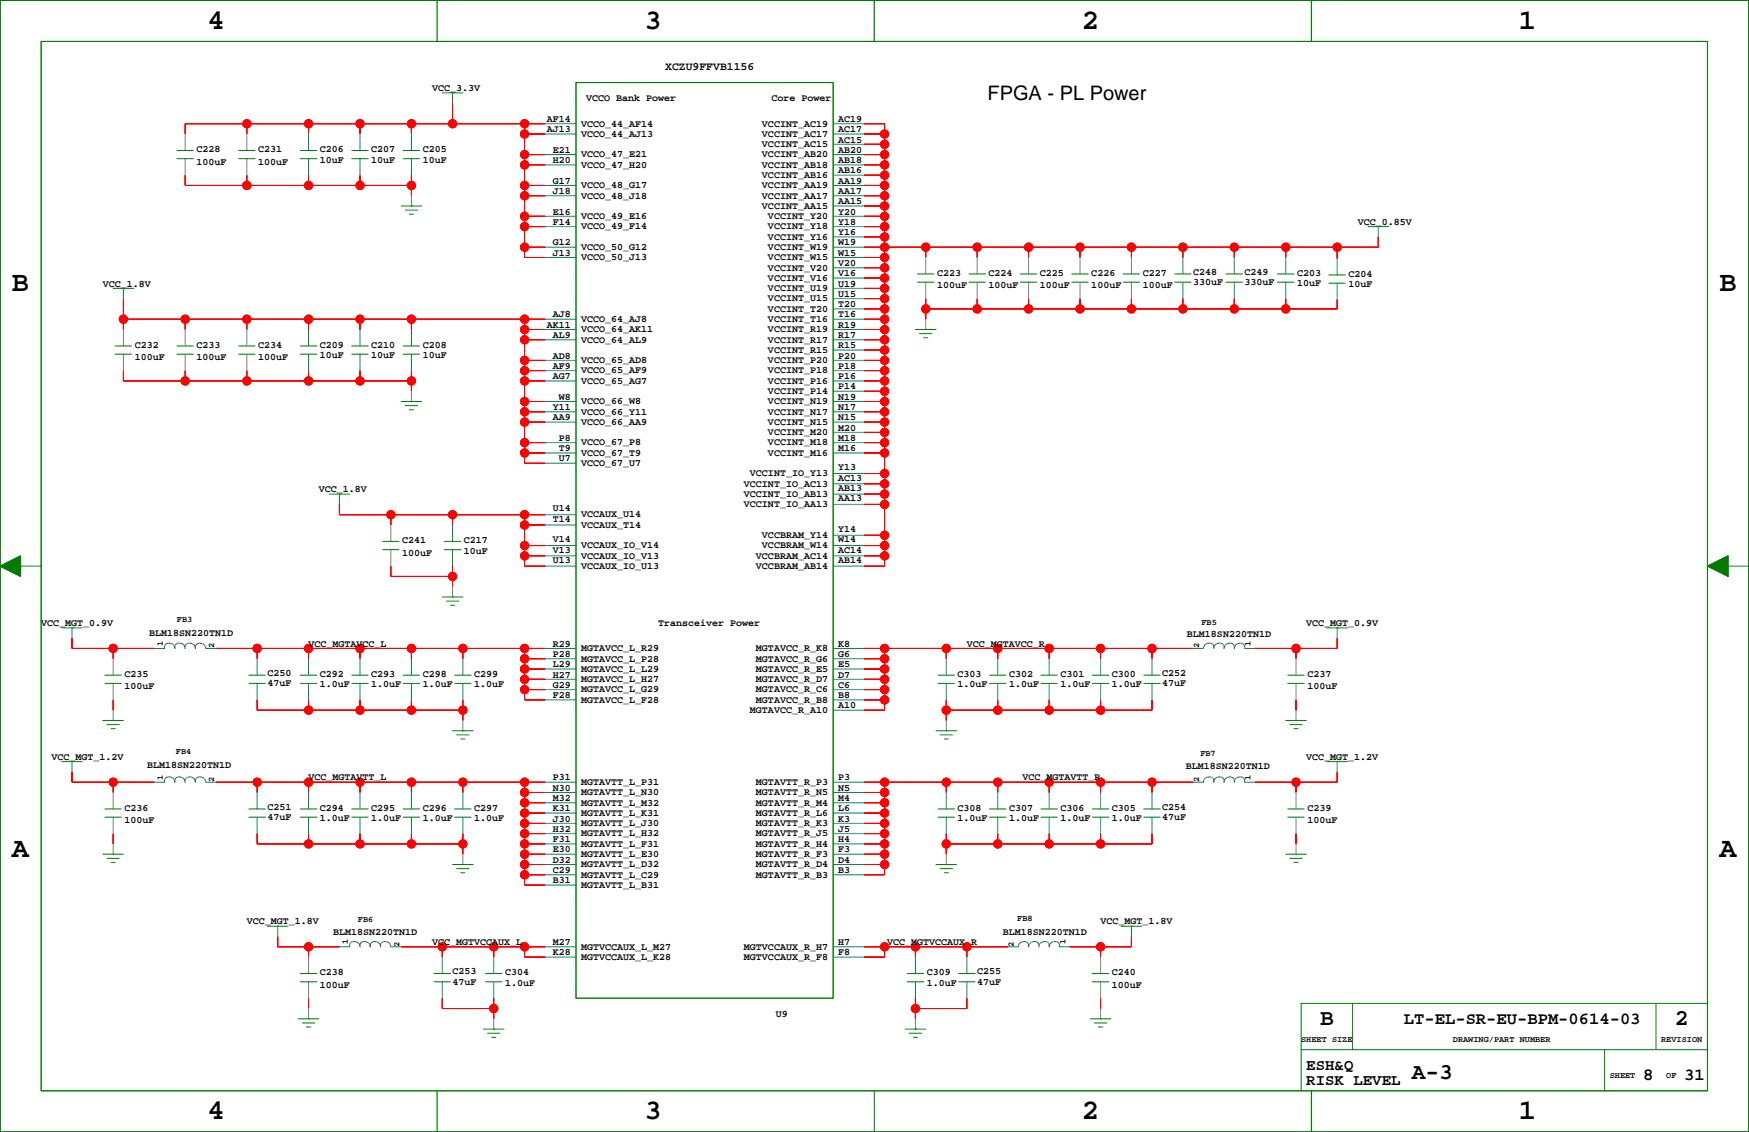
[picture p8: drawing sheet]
<svg xmlns="http://www.w3.org/2000/svg" width="432mm" height="279mm" viewBox="0 0 432 279" stroke-linecap="round" stroke-linejoin="round" font-family="sans-serif">
<defs><g id="words">
<g font-size="7.1">
<text x="51.2" y="7.1">4</text>
<text x="159.1" y="7.1">3</text>
<text x="267.1" y="7.1">2</text>
<text x="375" y="7.1">1</text>
<text x="3" y="71.9">B</text>
<text x="424.5" y="71.9">B</text>
<text x="3" y="211.5">A</text>
<text x="424.5" y="211.5">A</text>
<text x="51.2" y="276.3">4</text>
<text x="159.1" y="276.3">3</text>
<text x="267.1" y="276.3">2</text>
<text x="375" y="276.3">1</text>
</g>
<g font-size="5.6">
<text x="325.9" y="253.1">B</text>
<text x="413.5" y="253.1">2</text>
<text x="348.5" y="266.4">A-3</text>
</g>
<text font-size="4.9" x="243.8" y="24.6">FPGA - PL Power</text>
<g font-size="4.2">
<text x="346.6" y="252.7">LT-EL-SR-EU-BPM-0614-03</text>
<text x="405.7" y="266.6">8</text>
<text x="415.8" y="266.6">31</text>
</g>
<g font-size="3.9">
<text x="322.5" y="264">ESH&amp;Q</text>
<text x="322.5" y="267.8">RISK LEVEL</text>
</g>
<text font-size="2.8" x="164.2" y="17.3">XCZU9FFVB1156</text>
<g font-size="2.5">
<text x="106.7" y="22.5">VCC_3.3V</text>
<text x="144.7" y="25">VCCO Bank Power</text>
<text x="190.5" y="25">Core Power</text>
<text x="135" y="30.1">AF14</text>
<text x="135" y="32.6">AJ13</text>
<text x="143.5" y="33.8">VCCO_44_AJ13</text>
<text x="143.5" y="31.2">VCCO_44_AF14</text>
<text x="188.1" y="33.8">VCCINT_AC17</text>
<text x="188.1" y="31.2">VCCINT_AC19</text>
<text x="207" y="30.1">AC19</text>
<text x="207" y="32.6">AC17</text>
<text x="207" y="35.2">AC15</text>
<text x="48.5" y="40.6">100uF</text>
<text x="48.5" y="37.6">C228</text>
<text x="63.7" y="40.6">100uF</text>
<text x="63.7" y="37.6">C231</text>
<text x="79" y="40.1">10uF</text>
<text x="79" y="37.6">C206</text>
<text x="91.7" y="40.1">10uF</text>
<text x="91.7" y="37.6">C207</text>
<text x="104.4" y="40.1">10uF</text>
<text x="104.4" y="37.6">C205</text>
<text x="136.5" y="37.7">E21</text>
<text x="136.5" y="40.3">H20</text>
<text x="143.5" y="41.4">VCCO_47_H20</text>
<text x="143.5" y="38.8">VCCO_47_E21</text>
<text x="188.1" y="41.4">VCCINT_AB18</text>
<text x="188.1" y="38.8">VCCINT_AB20</text>
<text x="188.1" y="36.3">VCCINT_AC15</text>
<text x="207" y="37.7">AB20</text>
<text x="207" y="40.3">AB18</text>
<text x="136.5" y="45.3">G17</text>
<text x="136.5" y="47.9">J18</text>
<text x="143.5" y="46.5">VCCO_48_G17</text>
<text x="188.1" y="46.5">VCCINT_AA19</text>
<text x="188.1" y="43.9">VCCINT_AB16</text>
<text x="207" y="42.8">AB16</text>
<text x="207" y="45.3">AA19</text>
<text x="207" y="47.9">AA17</text>
<text x="136.5" y="53">E16</text>
<text x="143.5" y="49">VCCO_48_J18</text>
<text x="188.1" y="51.5">VCCINT_AA15</text>
<text x="188.1" y="49">VCCINT_AA17</text>
<text x="207" y="50.4">AA15</text>
<text x="207" y="53">Y20</text>
<text x="136.5" y="55.5">F14</text>
<text x="143.5" y="56.6">VCCO_49_F14</text>
<text x="143.5" y="54.1">VCCO_49_E16</text>
<text x="189.6" y="59.2">VCCINT_Y16</text>
<text x="189.6" y="56.6">VCCINT_Y18</text>
<text x="189.6" y="54.1">VCCINT_Y20</text>
<text x="207" y="55.5">Y18</text>
<text x="207" y="58">Y16</text>
<text x="335.2" y="55.5">VCC_0.85V</text>
<text x="136.5" y="60.6">G12</text>
<text x="136.5" y="63.1">J13</text>
<text x="143.5" y="64.2">VCCO_50_J13</text>
<text x="143.5" y="61.7">VCCO_50_G12</text>
<text x="189.6" y="64.2">VCCINT_W15</text>
<text x="189.6" y="61.7">VCCINT_W19</text>
<text x="207" y="60.6">W19</text>
<text x="207" y="63.1">W15</text>
<text x="207" y="65.6">V20</text>
<text x="25.4" y="70.7">VCC_1.8V</text>
<text x="189.6" y="71.9">VCCINT_U19</text>
<text x="189.6" y="69.3">VCCINT_V16</text>
<text x="189.6" y="66.8">VCCINT_V20</text>
<text x="207" y="68.2">V16</text>
<text x="207" y="70.7">U19</text>
<text x="231.3" y="71.1">100uF</text>
<text x="231.3" y="68.1">C223</text>
<text x="244" y="71.1">100uF</text>
<text x="244" y="68.1">C224</text>
<text x="256.7" y="71.1">100uF</text>
<text x="256.7" y="68.1">C225</text>
<text x="269.4" y="71.1">100uF</text>
<text x="269.4" y="68.1">C226</text>
<text x="282.1" y="71.1">100uF</text>
<text x="282.1" y="68.1">C227</text>
<text x="294.6" y="67.8">C248</text>
<text x="294.6" y="70.4">330uF</text>
<text x="307.3" y="70.4">330uF</text>
<text x="307.3" y="67.8">C249</text>
<text x="320.2" y="68.1">C203</text>
<text x="320.2" y="70.6">10uF</text>
<text x="332.9" y="70.8">10uF</text>
<text x="332.9" y="68.3">C204</text>
<text x="189.6" y="76.9">VCCINT_T20</text>
<text x="189.6" y="74.4">VCCINT_U15</text>
<text x="207" y="73.3">U15</text>
<text x="207" y="75.8">T20</text>
<text x="135" y="80.9">AK11</text>
<text x="136.5" y="78.3">AJ8</text>
<text x="136.5" y="83.4">AL9</text>
<text x="143.5" y="82">VCCO_64_AK11</text>
<text x="143.5" y="79.5">VCCO_64_AJ8</text>
<text x="189.6" y="82">VCCINT_R19</text>
<text x="189.6" y="79.5">VCCINT_T16</text>
<text x="207" y="78.3">T16</text>
<text x="207" y="80.9">R19</text>
<text x="207" y="83.4">R17</text>
<text x="33.3" y="88.9">100uF</text>
<text x="33.3" y="85.8">C232</text>
<text x="48.5" y="88.9">100uF</text>
<text x="48.5" y="85.8">C233</text>
<text x="63.7" y="88.9">100uF</text>
<text x="63.7" y="85.8">C234</text>
<text x="79" y="88.4">10uF</text>
<text x="79" y="85.8">C209</text>
<text x="91.7" y="88.4">10uF</text>
<text x="91.7" y="85.8">C210</text>
<text x="104.4" y="88.4">10uF</text>
<text x="104.4" y="85.8">C208</text>
<text x="136.5" y="88.5">AD8</text>
<text x="143.5" y="84.6">VCCO_64_AL9</text>
<text x="143.5" y="89.6">VCCO_65_AD8</text>
<text x="189.6" y="89.6">VCCINT_P20</text>
<text x="189.6" y="87.1">VCCINT_R15</text>
<text x="189.6" y="84.6">VCCINT_R17</text>
<text x="207" y="86">R15</text>
<text x="207" y="88.5">P20</text>
<text x="136.5" y="91">AF9</text>
<text x="136.5" y="93.6">AG7</text>
<text x="143.5" y="94.7">VCCO_65_AG7</text>
<text x="143.5" y="92.2">VCCO_65_AF9</text>
<text x="189.6" y="94.7">VCCINT_P16</text>
<text x="189.6" y="92.2">VCCINT_P18</text>
<text x="207" y="91">P18</text>
<text x="207" y="93.6">P16</text>
<text x="136.5" y="101.2">Y11</text>
<text x="138" y="98.7">W8</text>
<text x="143.5" y="99.8">VCCO_66_W8</text>
<text x="189.6" y="99.8">VCCINT_N19</text>
<text x="189.6" y="97.3">VCCINT_P14</text>
<text x="207" y="96.1">P14</text>
<text x="207" y="98.7">N19</text>
<text x="207" y="101.2">N17</text>
<text x="136.5" y="103.7">AA9</text>
<text x="143.5" y="104.9">VCCO_66_AA9</text>
<text x="143.5" y="102.3">VCCO_66_Y11</text>
<text x="189.6" y="107.4">VCCINT_M20</text>
<text x="189.6" y="104.9">VCCINT_N15</text>
<text x="189.6" y="102.3">VCCINT_N17</text>
<text x="207" y="103.7">N15</text>
<text x="207" y="106.3">M20</text>
<text x="138" y="108.8">P8</text>
<text x="138" y="111.4">T9</text>
<text x="138" y="113.9">U7</text>
<text x="143.5" y="112.5">VCCO_67_T9</text>
<text x="143.5" y="110">VCCO_67_P8</text>
<text x="189.6" y="112.5">VCCINT_M16</text>
<text x="189.6" y="110">VCCINT_M18</text>
<text x="207" y="108.8">M18</text>
<text x="207" y="111.4">M16</text>
<text x="143.5" y="115">VCCO_67_U7</text>
<text x="185.2" y="117.6">VCCINT_IO_Y13</text>
<text x="207" y="118.6">AC13</text>
<text x="207" y="116.1">Y13</text>
<text x="78.7" y="121.5">VCC_1.8V</text>
<text x="183.7" y="120.1">VCCINT_IO_AC13</text>
<text x="183.7" y="122.6">VCCINT_IO_AB13</text>
<text x="183.7" y="125.2">VCCINT_IO_AA13</text>
<text x="207" y="123.7">AA13</text>
<text x="207" y="121.1">AB13</text>
<text x="136.5" y="128.8">T14</text>
<text x="136.5" y="126.2">U14</text>
<text x="143.5" y="127.7">VCCAUX_U14</text>
<text x="143.5" y="130.3">VCCAUX_T14</text>
<text x="207" y="131.3">Y14</text>
<text x="99.3" y="137.1">100uF</text>
<text x="99.3" y="134.1">C241</text>
<text x="114.5" y="136.6">10uF</text>
<text x="114.5" y="134.1">C217</text>
<text x="136.5" y="136.4">V13</text>
<text x="136.5" y="133.8">V14</text>
<text x="143.5" y="135.3">VCCAUX_IO_V14</text>
<text x="143.5" y="137.9">VCCAUX_IO_V13</text>
<text x="186.6" y="137.9">VCCBRAM_AC14</text>
<text x="188.1" y="132.8">VCCBRAM_Y14</text>
<text x="188.1" y="135.3">VCCBRAM_W14</text>
<text x="207" y="136.4">AC14</text>
<text x="207" y="133.8">W14</text>
<text x="136.5" y="138.9">U13</text>
<text x="143.5" y="140.4">VCCAUX_IO_U13</text>
<text x="186.6" y="140.4">VCCBRAM_AB14</text>
<text x="207" y="138.9">AB14</text>
<text x="10.2" y="154.5">VCC_MGT_0.9V</text>
<text x="162.5" y="154.5">Transceiver Power</text>
<text x="322.5" y="154.5">VCC_MGT_0.9V</text>
<text x="36.8" y="157.1">BLM18SN220TN1D</text>
<text x="76.2" y="159.6">VCC_MGTAVCC_L</text>
<text x="136.5" y="159.6">R29</text>
<text x="143.5" y="160.7">MGTAVCC_L_R29</text>
<text x="186.6" y="160.7">MGTAVCC_R_K8</text>
<text x="207" y="159.6">K8</text>
<text x="238.7" y="159.6">VCC_MGTAVCC_R</text>
<text x="293" y="157.3">BLM18SN220TN1D</text>
<text x="30.7" y="167.1">C235</text>
<text x="66" y="166.9">C250</text>
<text x="79" y="167.1">C292</text>
<text x="91.7" y="167.1">C293</text>
<text x="104.4" y="167.1">C298</text>
<text x="117.1" y="167.1">C299</text>
<text x="136.5" y="167.2">H27</text>
<text x="136.5" y="164.7">L29</text>
<text x="136.5" y="162.1">P28</text>
<text x="143.5" y="163.3">MGTAVCC_L_P28</text>
<text x="143.5" y="165.8">MGTAVCC_L_L29</text>
<text x="186.6" y="163.3">MGTAVCC_R_G6</text>
<text x="186.6" y="165.8">MGTAVCC_R_E5</text>
<text x="207" y="167.2">D7</text>
<text x="207" y="164.7">E5</text>
<text x="207" y="162.1">G6</text>
<text x="236.4" y="167.1">C303</text>
<text x="249.1" y="167.1">C302</text>
<text x="261.8" y="167.1">C301</text>
<text x="274.5" y="167.1">C300</text>
<text x="287" y="166.9">C252</text>
<text x="322.8" y="167.1">C237</text>
<text x="30.7" y="170.1">100uF</text>
<text x="66" y="169.4">47uF</text>
<text x="79" y="169.6">1.0uF</text>
<text x="91.7" y="169.6">1.0uF</text>
<text x="104.4" y="169.6">1.0uF</text>
<text x="117.1" y="169.6">1.0uF</text>
<text x="136.5" y="172.3">F28</text>
<text x="136.5" y="169.8">G29</text>
<text x="143.5" y="168.4">MGTAVCC_L_H27</text>
<text x="143.5" y="170.9">MGTAVCC_L_G29</text>
<text x="143.5" y="173.4">MGTAVCC_L_F28</text>
<text x="186.6" y="168.4">MGTAVCC_R_D7</text>
<text x="186.6" y="170.9">MGTAVCC_R_C6</text>
<text x="186.6" y="173.4">MGTAVCC_R_B8</text>
<text x="207" y="172.3">B8</text>
<text x="207" y="169.8">C6</text>
<text x="236.4" y="169.6">1.0uF</text>
<text x="249.1" y="169.6">1.0uF</text>
<text x="261.8" y="169.6">1.0uF</text>
<text x="274.5" y="169.6">1.0uF</text>
<text x="287" y="169.4">47uF</text>
<text x="322.8" y="170.1">100uF</text>
<text x="185.2" y="176">MGTAVCC_R_A10</text>
<text x="207" y="174.8">A10</text>
<text x="12.7" y="187.5">VCC_MGT_1.2V</text>
<text x="36.3" y="189.6">BLM18SN220TN1D</text>
<text x="292.8" y="189.8">BLM18SN220TN1D</text>
<text x="322.5" y="187.5">VCC_MGT_1.2V</text>
<text x="76.2" y="192.6">VCC_MGTAVTT_L</text>
<text x="136.5" y="197.7">M32</text>
<text x="136.5" y="195.2">N30</text>
<text x="136.5" y="192.6">P31</text>
<text x="143.5" y="193.8">MGTAVTT_L_P31</text>
<text x="143.5" y="196.3">MGTAVTT_L_N30</text>
<text x="186.6" y="193.8">MGTAVTT_R_P3</text>
<text x="186.6" y="196.3">MGTAVTT_R_N5</text>
<text x="207" y="197.7">M4</text>
<text x="207" y="195.2">N5</text>
<text x="207" y="192.6">P3</text>
<text x="252.5" y="192.6">VCC_MGTAVTT_R</text>
<text x="30.7" y="203.1">100uF</text>
<text x="30.7" y="200.1">C236</text>
<text x="66" y="202.4">47uF</text>
<text x="66" y="199.9">C251</text>
<text x="79" y="202.6">1.0uF</text>
<text x="79" y="200.1">C294</text>
<text x="91.7" y="202.6">1.0uF</text>
<text x="91.7" y="200.1">C295</text>
<text x="104.4" y="202.6">1.0uF</text>
<text x="104.4" y="200.1">C296</text>
<text x="117.1" y="202.6">1.0uF</text>
<text x="117.1" y="200.1">C297</text>
<text x="136.5" y="202.8">J30</text>
<text x="136.5" y="200.2">K31</text>
<text x="143.5" y="198.8">MGTAVTT_L_M32</text>
<text x="143.5" y="201.4">MGTAVTT_L_K31</text>
<text x="143.5" y="203.9">MGTAVTT_L_J30</text>
<text x="186.6" y="198.8">MGTAVTT_R_M4</text>
<text x="186.6" y="201.4">MGTAVTT_R_L6</text>
<text x="186.6" y="203.9">MGTAVTT_R_K3</text>
<text x="207" y="202.8">K3</text>
<text x="207" y="200.2">L6</text>
<text x="236.4" y="202.6">1.0uF</text>
<text x="236.4" y="200.1">C308</text>
<text x="249.1" y="202.6">1.0uF</text>
<text x="249.1" y="200.1">C307</text>
<text x="261.8" y="202.6">1.0uF</text>
<text x="261.8" y="200.1">C306</text>
<text x="274.5" y="202.6">1.0uF</text>
<text x="274.5" y="200.1">C305</text>
<text x="287" y="202.4">47uF</text>
<text x="287" y="199.9">C254</text>
<text x="322.8" y="203.1">100uF</text>
<text x="322.8" y="200.1">C239</text>
<text x="136.5" y="207.9">F31</text>
<text x="136.5" y="205.3">H32</text>
<text x="143.5" y="206.5">MGTAVTT_L_H32</text>
<text x="143.5" y="209">MGTAVTT_L_F31</text>
<text x="186.6" y="206.5">MGTAVTT_R_J5</text>
<text x="186.6" y="209">MGTAVTT_R_H4</text>
<text x="207" y="207.9">H4</text>
<text x="207" y="205.3">J5</text>
<text x="136.5" y="215.5">C29</text>
<text x="136.5" y="212.9">D32</text>
<text x="136.5" y="210.4">E30</text>
<text x="143.5" y="211.5">MGTAVTT_L_E30</text>
<text x="143.5" y="214.1">MGTAVTT_L_D32</text>
<text x="186.6" y="211.5">MGTAVTT_R_F3</text>
<text x="186.6" y="214.1">MGTAVTT_R_D4</text>
<text x="207" y="215.5">B3</text>
<text x="207" y="212.9">D4</text>
<text x="207" y="210.4">F3</text>
<text x="136.5" y="218">B31</text>
<text x="143.5" y="216.6">MGTAVTT_L_C29</text>
<text x="143.5" y="219.1">MGTAVTT_L_B31</text>
<text x="186.6" y="216.6">MGTAVTT_R_B3</text>
<text x="60.9" y="228.2">VCC_MGT_1.8V</text>
<text x="82.3" y="230.7">BLM18SN220TN1D</text>
<text x="106.7" y="233.3">VCC_MGTVCCAUX_L</text>
<text x="136.5" y="233.3">M27</text>
<text x="207" y="233.3">H7</text>
<text x="219" y="233.3">VCC_MGTVCCAUX_R</text>
<text x="247.6" y="230.7">BLM18SN220TN1D</text>
<text x="271.7" y="228.2">VCC_MGT_1.8V</text>
<text x="136.5" y="235.8">K28</text>
<text x="143.5" y="234.4">MGTVCCAUX_L_M27</text>
<text x="143.5" y="236.9">MGTVCCAUX_L_K28</text>
<text x="183.7" y="234.4">MGTVCCAUX_R_H7</text>
<text x="183.7" y="236.9">MGTVCCAUX_R_F8</text>
<text x="207" y="235.8">F8</text>
<text x="79" y="243.8">100uF</text>
<text x="79" y="240.7">C238</text>
<text x="111.7" y="243">47uF</text>
<text x="111.7" y="240.5">C253</text>
<text x="124.7" y="243.3">1.0uF</text>
<text x="124.7" y="240.7">C304</text>
<text x="228.8" y="243.3">1.0uF</text>
<text x="228.8" y="240.7">C309</text>
<text x="241.2" y="243">47uF</text>
<text x="241.2" y="240.5">C255</text>
<text x="274.5" y="243.8">100uF</text>
<text x="274.5" y="240.7">C240</text>
<text x="191.5" y="251">U9</text>
</g>
<g font-size="2.1">
<text x="43.7" y="153.4">FB3</text>
<text x="296.6" y="154.2">FB5</text>
<text x="40.2" y="159.4" transform="rotate(-90 40.2 159.4)">1</text>
<text x="52.9" y="160" transform="rotate(-90 52.9 160)">2</text>
<text x="296" y="160" transform="rotate(-90 296 160)">2</text>
<text x="308.7" y="159.4" transform="rotate(-90 308.7 159.4)">1</text>
<text x="43.4" y="186.2">FB4</text>
<text x="296.3" y="186.7">FB7</text>
<text x="40.2" y="192.4" transform="rotate(-90 40.2 192.4)">1</text>
<text x="52.9" y="193.1" transform="rotate(-90 52.9 193.1)">2</text>
<text x="296" y="193.1" transform="rotate(-90 296 193.1)">2</text>
<text x="308.7" y="192.4" transform="rotate(-90 308.7 192.4)">1</text>
<text x="88.4" y="227.6">FB6</text>
<text x="251.1" y="227.3">FB8</text>
<text x="85.9" y="233.1" transform="rotate(-90 85.9 233.1)">1</text>
<text x="98.6" y="233.7" transform="rotate(-90 98.6 233.7)">2</text>
<text x="250.3" y="233.7" transform="rotate(-90 250.3 233.7)">2</text>
<text x="263" y="233.1" transform="rotate(-90 263 233.1)">1</text>
<text x="321.2" y="257.1">SHEET SIZE</text>
<text x="358.7" y="257.1">DRAWING/PART NUMBER</text>
<text x="410.1" y="257.1">REVISION</text>
<text x="397.4" y="266">SHEET</text>
<text x="411.4" y="266">OF</text>
</g>
</g></defs>
<path d="M0 .1h431.7v279.3h-431.7z" fill="none" stroke="#000" stroke-width=".25"/>
<g fill="none" stroke="#008000" stroke-width=".25">
<path d="M0 .1h431.7v279.3h-431.7zM10.2 10.2h411.3v259h-411.3zM43.7 39.2h4M43.7 37.1h4M58.9 39.2h4.1M58.9 37.1h4.1M74.2 39.2h4M74.2 37.1h4M86.8 39.2h4.1M86.8 37.1h4.1M99.5 39.2h4.1M99.5 37.1h4.1"/>
<path d="M109.2 22.9h5.1M111.7 22.9h.1M142.2 20.4h63.5v226h-63.5zM99 50.9h5.1M100.1 51.9h3M101.1 52.9h1M101.6 50.9h.1M337.7 55.9h5.1M340.3 55.9h.1M27.9 71.2h5.1M30.5 71.2h.1M226.5 69.6h4.1"/>
<path d="M226.5 67.6h4.1M239.2 69.6h4.1M239.2 67.6h4.1M251.9 69.6h4.1M251.9 67.6h4.1M264.6 69.6h4.1M264.6 67.6h4.1M277.3 69.6h4.1M277.3 67.6h4.1M290 69.6h4.1M290 67.6h4.1M302.7 69.6h4.1"/>
<path d="M302.7 67.6h4.1M315.4 69.6h4.1M315.4 67.6h4.1M328.1 69.9h4.1M328.1 67.9h4.1M28.4 87.4h4.1M28.4 85.4h4.1M43.7 87.4h4M43.7 85.4h4M58.9 87.4h4.1M58.9 85.4h4.1M74.2 87.4h4"/>
<path d="M74.2 85.4h4M86.8 87.4h4.1M86.8 85.4h4.1M99 99.1h5.1M99.5 87.4h4.1M99.5 85.4h4.1M101.6 99.1h.1M226 81.3h5.1M227 82.3h3.1M228 83.4h1.1M228.5 81.3h.1M100.1 100.1h3"/>
<path d="M101.1 101.1h1M0 139.7l5.1-2.5v5.1zM5.1 139.7h5.1M81.3 122h5M83.8 122h.1M94.5 135.7h4M94.5 133.6h4M109.7 135.7h4.1M109.7 133.6h4.1M421.5 139.7l5.1-2.5v5.1zM426.6 139.7h5.1M15.2 155h5.1"/>
<path d="M17.8 155h.1M109.2 147.3h5.1M110.2 148.4h3.1M111.2 149.4h1M111.7 147.3h.1M327.6 155h5.1M330.1 155h.1M25.4 177.8h5.1M25.9 168.7h4.1M25.9 166.6h4.1M26.4 178.8h3.1M27.4 179.9h1"/>
<path d="M27.9 177.8h.1M61.5 168.7h4M61.5 166.6h4M74.2 168.7h4M74.2 166.6h4M86.8 168.7h4.1M86.8 166.6h4.1M99.5 168.7h4.1M99.5 166.6h4.1M112.2 168.7h4.1M112.2 166.6h4.1M231.6 168.7h4.1"/>
<path d="M231.6 166.6h4.1M244.3 168.7h4.1M244.3 166.6h4.1M257 168.7h4.1M257 166.6h4.1M269.7 168.7h4M269.7 166.6h4M282.4 168.7h4M282.4 166.6h4M317.4 177.8h5.1M317.9 168.7h4.1M317.9 166.6h4.1"/>
<path d="M318.4 178.8h3.1M319.5 179.9h1M320 177.8h.1M15.2 188h5.1M17.8 188h.1M25.9 199.7h4.1M61.5 199.7h4M74.2 199.7h4M86.8 199.7h4.1M99.5 199.7h4.1M111.7 180.4h5.1M112.2 199.7h4.1"/>
<path d="M112.8 181.4h3M113.8 182.4h1M114.3 180.4h.1M231.1 180.4h5.1M231.6 199.7h4.1M232.1 181.4h3.1M233.1 182.4h1M233.6 180.4h.1M244.3 199.7h4.1M257 199.7h4.1M269.7 199.7h4M282.4 199.7h4"/>
<path d="M317.9 199.7h4.1M327.6 188h5.1M330.1 188h.1M25.4 210.8h5.1M25.9 201.7h4.1M26.4 211.9h3.1M27.4 212.9h1M27.9 210.8h.1M61.5 201.7h4M74.2 201.7h4M86.8 201.7h4.1M99.5 201.7h4.1"/>
<path d="M111.7 213.4h5.1M112.2 201.7h4.1M112.8 214.4h3M113.8 215.4h1M114.3 213.4h.1M231.1 213.4h5.1M231.6 201.7h4.1M232.1 214.4h3.1M233.1 215.4h1M233.6 213.4h.1M244.3 201.7h4.1M257 201.7h4.1"/>
<path d="M269.7 201.7h4M282.4 201.7h4M317.4 210.8h5.1M317.9 201.7h4.1M318.4 211.9h3.1M319.5 212.9h1M320 210.8h.1M66 228.6h5.1M68.6 228.6h.1M276.8 228.6h5.1M279.3 228.6h.1M73.6 251.5h5.1"/>
<path d="M74.2 242.3h4M74.2 240.3h4M74.7 252.5h3M75.7 253.5h1M76.2 251.5h.1M107.2 242.3h4M107.2 240.3h4M119.4 254h5M119.9 242.3h4M119.9 240.3h4M120.4 255h3M121.4 256h1"/>
<path d="M121.9 254h.1M223.5 254h5M224 242.3h4M224 240.3h4M224.5 255h3M225.5 256h1M226 254h.1M236.7 242.3h4M236.7 240.3h4M269.2 251.5h5.1M269.7 242.3h4M269.7 240.3h4"/>
<path d="M270.2 252.5h3M271.2 253.5h1M271.7 251.5h.1M321.2 259.1h100.3M333.9 247.7v11.4M396.1 259.1v10.1M408.8 247.7v11.4M421.5 247.7h-100.3v21.5M215.9 269.2v10.2"/>
</g>
<g fill="none" stroke="#008080" stroke-width=".25">
<path d="M76.2 33.1v4M76.2 39.2v4M88.9 33.1v4M88.9 39.2v4M101.6 33.1v4M101.6 39.2v4M111.7 22.9v2.6M134.6 38.2h7.6M134.6 33.1h7.6M134.6 30.5h7.6M205.7 38.2h7.6M205.7 35.6h7.6"/>
<path d="M205.7 33.1h7.6M205.7 30.5h7.6M134.6 55.9h7.6M134.6 53.4h7.6M134.6 48.3h7.6M134.6 45.8h7.6M134.6 40.7h7.6M205.7 58.5h7.6M205.7 55.9h7.6M205.7 53.4h7.6M205.7 50.9h7.6M205.7 48.3h7.6"/>
<path d="M205.7 45.8h7.6M205.7 43.2h7.6M205.7 40.7h7.6M340.3 55.9v2.6M30.5 71.2v2.5M134.6 78.8h7.6M134.6 63.5h7.6M134.6 61h7.6M205.7 78.8h7.6M205.7 76.2h7.6M205.7 73.7h7.6M205.7 71.2h7.6"/>
<path d="M205.7 68.6h7.6M205.7 66.1h7.6M205.7 63.5h7.6M205.7 61h7.6M292 63.5v4.1M292 69.6v4.1M304.7 63.5v4.1M304.7 69.6v4.1M317.4 63.5v4.1M317.4 69.6v4.1M330.1 63.8v4.1M330.1 69.9v4.1"/>
<path d="M76.2 81.3v4.1M76.2 87.4v4.1M88.9 81.3v4.1M88.9 87.4v4.1M101.6 81.3v4.1M101.6 87.4v4.1M134.6 99.1h7.6M134.6 94h7.6M134.6 91.5h7.6M134.6 88.9h7.6M134.6 83.9h7.6M134.6 81.3h7.6"/>
<path d="M205.7 99.1h7.6M205.7 96.6h7.6M205.7 94h7.6M205.7 91.5h7.6M205.7 88.9h7.6M205.7 86.4h7.6M205.7 83.9h7.6M205.7 81.3h7.6M134.6 111.8h7.6M134.6 109.3h7.6M134.6 104.2h7.6M134.6 101.6h7.6"/>
<path d="M134.6 114.3h7.6M205.7 111.8h7.6M205.7 109.3h7.6M205.7 106.7h7.6M205.7 104.2h7.6M205.7 101.6h7.6M205.7 116.9h7.6M205.7 119.4h7.6M83.8 122v2.5M111.7 129.6v4M111.7 135.7v4M134.6 134.7h7.6"/>
<path d="M134.6 137.2h7.6M134.6 139.7h7.6M134.6 127h7.6M134.6 129.6h7.6M205.7 132.1h7.6M205.7 134.7h7.6M205.7 137.2h7.6M205.7 139.7h7.6M205.7 122h7.6M205.7 124.5h7.6M17.8 155v2.5M330.1 155v2.5"/>
<path d="M38.1 160h2.5M50.8 160h2.5M63.5 162.6v4M63.5 168.7v4M76.2 162.6v4M76.2 168.7v4M88.9 162.6v4M88.9 168.7v4M101.6 162.6v4M101.6 168.7v4M114.3 162.6v4M114.3 168.7v4"/>
<path d="M134.6 160h7.6M134.6 162.6h7.6M134.6 165.1h7.6M134.6 167.7h7.6M134.6 170.2h7.6M134.6 172.7h7.6M205.7 160h7.6M205.7 162.6h7.6M205.7 165.1h7.6M205.7 167.7h7.6M205.7 170.2h7.6M205.7 172.7h7.6"/>
<path d="M205.7 175.3h7.6M233.6 162.6v4M233.6 168.7v4M246.3 162.6v4M246.3 168.7v4M259 162.6v4M259 168.7v4M271.7 162.6v4M271.7 168.7v4M284.4 162.6v4M284.4 168.7v4M294.6 160h2.5"/>
<path d="M307.3 160h2.5M17.8 188v2.5M38.1 193.1h2.5M50.8 193.1h2.5M63.5 195.6v4.1M76.2 195.6v4.1M88.9 195.6v4.1M101.6 195.6v4.1M114.3 195.6v4.1M134.6 193.1h7.6M134.6 195.6h7.6M134.6 198.1h7.6"/>
<path d="M205.7 193.1h7.6M205.7 195.6h7.6M205.7 198.1h7.6M233.6 195.6v4.1M246.3 195.6v4.1M259 195.6v4.1M271.7 195.6v4.1M284.4 195.6v4.1M294.6 193.1h2.5M307.3 193.1h2.5M330.1 188v2.5M63.5 201.7v4.1"/>
<path d="M76.2 201.7v4.1M88.9 201.7v4.1M101.6 201.7v4.1M114.3 201.7v4.1M134.6 200.7h7.6M134.6 203.2h7.6M134.6 205.8h7.6M134.6 208.3h7.6M134.6 210.8h7.6M134.6 213.4h7.6M134.6 215.9h7.6M134.6 218.5h7.6"/>
<path d="M205.7 200.7h7.6M205.7 203.2h7.6M205.7 205.8h7.6M205.7 208.3h7.6M205.7 210.8h7.6M205.7 213.4h7.6M205.7 215.9h7.6M233.6 201.7v4.1M246.3 201.7v4.1M259 201.7v4.1M271.7 201.7v4.1M284.4 201.7v4.1"/>
<path d="M68.6 228.6v2.6M83.8 233.7h2.5M96.5 233.7h2.5M109.2 236.2v4.1M121.9 236.2v4.1M134.6 233.7h7.6M134.6 236.2h7.6M205.7 233.7h7.6M205.7 236.2h7.6M226 236.2v4.1M238.7 236.2v4.1M248.9 233.7h2.5"/>
<path d="M261.6 233.7h2.5M279.3 228.6v2.6M109.2 242.3v4.1M121.9 242.3v4.1M226 242.3v4.1M238.7 242.3v4.1"/>
</g>
<g fill="#f00" stroke="#f00" stroke-width=".25">
<path d="M304.7 61v2.5z" fill-rule="evenodd"/>
<path d="M340.3 58.5v2.5z" fill-rule="evenodd"/>
<path d="M317.4 61v2.5z" fill-rule="evenodd"/>
<path d="M292 61h12.7z" fill-rule="evenodd"/>
<path d="M253.9 61v2.5z" fill-rule="evenodd"/>
<path d="M292 61v2.5z" fill-rule="evenodd"/>
<path d="M213.3 124.5h5.1z" fill-rule="evenodd"/>
<path d="M213.3 122h5.1z" fill-rule="evenodd"/>
<path d="M213.3 119.4h5.1z" fill-rule="evenodd"/>
<path d="M213.3 116.9h5.1z" fill-rule="evenodd"/>
<path d="M213.3 111.8h5.1z" fill-rule="evenodd"/>
<path d="M213.3 109.3h5.1z" fill-rule="evenodd"/>
<path d="M213.3 106.7h5.1z" fill-rule="evenodd"/>
<path d="M213.3 104.2h5.1z" fill-rule="evenodd"/>
<path d="M213.3 101.6h5.1z" fill-rule="evenodd"/>
<path d="M213.3 99.1h5.1z" fill-rule="evenodd"/>
<path d="M213.3 96.6h5.1z" fill-rule="evenodd"/>
<path d="M213.3 94h5.1z" fill-rule="evenodd"/>
<path d="M213.3 91.5h5.1z" fill-rule="evenodd"/>
<path d="M213.3 88.9h5.1z" fill-rule="evenodd"/>
<path d="M213.3 86.4h5.1z" fill-rule="evenodd"/>
<path d="M213.3 83.9h5.1z" fill-rule="evenodd"/>
<path d="M213.3 81.3h5.1z" fill-rule="evenodd"/>
<path d="M213.3 78.8h5.1z" fill-rule="evenodd"/>
<path d="M213.3 76.2h5.1z" fill-rule="evenodd"/>
<path d="M213.3 73.7h5.1z" fill-rule="evenodd"/>
<path d="M213.3 71.2h5.1z" fill-rule="evenodd"/>
<path d="M213.3 68.6h5.1z" fill-rule="evenodd"/>
<path d="M213.3 66.1h5.1z" fill-rule="evenodd"/>
<path d="M213.3 63.5h5.1z" fill-rule="evenodd"/>
<path d="M213.3 61h5.1z" fill-rule="evenodd"/>
<path d="M213.3 58.5h5.1z" fill-rule="evenodd"/>
<path d="M213.3 53.4h5.1z" fill-rule="evenodd"/>
<path d="M213.3 50.9h5.1z" fill-rule="evenodd"/>
<path d="M213.3 48.3h5.1z" fill-rule="evenodd"/>
<path d="M213.3 45.8h5.1z" fill-rule="evenodd"/>
<path d="M213.3 43.2h5.1z" fill-rule="evenodd"/>
<path d="M213.3 40.7h5.1z" fill-rule="evenodd"/>
<path d="M213.3 38.2h5.1z" fill-rule="evenodd"/>
<path d="M213.3 35.6h5.1z" fill-rule="evenodd"/>
<path d="M213.3 33.1h5.1z" fill-rule="evenodd"/>
<path d="M213.3 30.5h5.1z" fill-rule="evenodd"/>
<path d="M218.4 30.5v2.6z" fill-rule="evenodd"/>
<path d="M218.4 33.1v2.5z" fill-rule="evenodd"/>
<path d="M218.4 35.6v2.6z" fill-rule="evenodd"/>
<path d="M218.4 38.2v2.5z" fill-rule="evenodd"/>
<path d="M218.4 40.7v2.5z" fill-rule="evenodd"/>
<path d="M218.4 43.2v2.6z" fill-rule="evenodd"/>
<path d="M218.4 45.8v2.5z" fill-rule="evenodd"/>
<path d="M218.4 48.3v2.6z" fill-rule="evenodd"/>
<path d="M218.4 50.9v2.5z" fill-rule="evenodd"/>
<path d="M218.4 53.4v2.5z" fill-rule="evenodd"/>
<path d="M213.3 55.9h5.1z" fill-rule="evenodd"/>
<path d="M218.4 61v2.5z" fill-rule="evenodd"/>
<path d="M218.4 63.5v2.6z" fill-rule="evenodd"/>
<path d="M218.4 66.1v2.5z" fill-rule="evenodd"/>
<path d="M218.4 68.6v2.6z" fill-rule="evenodd"/>
<path d="M218.4 71.2v2.5z" fill-rule="evenodd"/>
<path d="M218.4 73.7v2.5z" fill-rule="evenodd"/>
<path d="M218.4 76.2v2.6z" fill-rule="evenodd"/>
<path d="M218.4 78.8v2.5z" fill-rule="evenodd"/>
<path d="M218.4 81.3v2.6z" fill-rule="evenodd"/>
<path d="M218.4 83.9v2.5z" fill-rule="evenodd"/>
<path d="M218.4 86.4v2.5z" fill-rule="evenodd"/>
<path d="M218.4 88.9v2.6z" fill-rule="evenodd"/>
<path d="M218.4 91.5v2.5z" fill-rule="evenodd"/>
<path d="M218.4 94v2.6z" fill-rule="evenodd"/>
<path d="M218.4 96.6v2.5z" fill-rule="evenodd"/>
<path d="M218.4 99.1v2.5z" fill-rule="evenodd"/>
<path d="M218.4 101.6v2.6z" fill-rule="evenodd"/>
<path d="M218.4 104.2v2.5z" fill-rule="evenodd"/>
<path d="M218.4 106.7v2.6z" fill-rule="evenodd"/>
<path d="M218.4 109.3v2.5z" fill-rule="evenodd"/>
<path d="M218.4 111.8v5.1z" fill-rule="evenodd"/>
<path d="M218.4 116.9v2.5z" fill-rule="evenodd"/>
<path d="M218.4 119.4v2.6z" fill-rule="evenodd"/>
<path d="M218.4 122v2.5z" fill-rule="evenodd"/>
<path d="M218.4 124.5v7.6z" fill-rule="evenodd"/>
<path d="M213.3 137.2h5.1z" fill-rule="evenodd"/>
<path d="M213.3 139.7h5.1z" fill-rule="evenodd"/>
<path d="M218.4 137.2v2.5z" fill-rule="evenodd"/>
<path d="M218.4 134.7v2.5z" fill-rule="evenodd"/>
<path d="M213.3 134.7h5.1z" fill-rule="evenodd"/>
<path d="M218.4 132.1v2.6z" fill-rule="evenodd"/>
<path d="M213.3 132.1h5.1z" fill-rule="evenodd"/>
<path d="M218.4 55.9v2.6z" fill-rule="evenodd"/>
<path d="M218.4 58.5v2.5z" fill-rule="evenodd"/>
<path d="M241.2 61v2.5z" fill-rule="evenodd"/>
<path d="M304.7 61h12.7z" fill-rule="evenodd"/>
<path d="M330.1 61v2.8z" fill-rule="evenodd"/>
<path d="M330.1 61h10.2z" fill-rule="evenodd"/>
<path d="M317.4 61h12.7z" fill-rule="evenodd"/>
<path d="M218.4 61h10.1z" fill-rule="evenodd"/>
<path d="M228.5 61v2.5z" fill-rule="evenodd"/>
<path d="M266.6 61v2.5z" fill-rule="evenodd"/>
<path d="M279.3 61v2.5z" fill-rule="evenodd"/>
<path d="M241.2 61h12.7z" fill-rule="evenodd"/>
<path d="M253.9 61h12.7z" fill-rule="evenodd"/>
<path d="M266.6 61h12.7z" fill-rule="evenodd"/>
<path d="M228.5 61h12.7z" fill-rule="evenodd"/>
<path d="M279.3 61h12.7z" fill-rule="evenodd"/>
<path d="M45.7 30.5h15.2z" fill-rule="evenodd"/>
<path d="M76.2 30.5v2.6z" fill-rule="evenodd"/>
<path d="M101.6 30.5v2.6z" fill-rule="evenodd"/>
<path d="M129.5 33.1h5.1z" fill-rule="evenodd"/>
<path d="M129.5 38.2h5.1z" fill-rule="evenodd"/>
<path d="M129.5 40.7h5.1z" fill-rule="evenodd"/>
<path d="M129.5 45.8h5.1z" fill-rule="evenodd"/>
<path d="M129.5 48.3h5.1z" fill-rule="evenodd"/>
<path d="M129.5 53.4h5.1z" fill-rule="evenodd"/>
<path d="M129.5 55.9h5.1z" fill-rule="evenodd"/>
<path d="M129.5 61h5.1z" fill-rule="evenodd"/>
<path d="M129.5 63.5h5.1z" fill-rule="evenodd"/>
<path d="M129.5 61v2.5z" fill-rule="evenodd"/>
<path d="M129.5 55.9v5.1z" fill-rule="evenodd"/>
<path d="M129.5 53.4v2.5z" fill-rule="evenodd"/>
<path d="M129.5 48.3v5.1z" fill-rule="evenodd"/>
<path d="M129.5 45.8v2.5z" fill-rule="evenodd"/>
<path d="M129.5 40.7v5.1z" fill-rule="evenodd"/>
<path d="M129.5 38.2v2.5z" fill-rule="evenodd"/>
<path d="M129.5 33.1v5.1z" fill-rule="evenodd"/>
<path d="M129.5 30.5v2.6z" fill-rule="evenodd"/>
<path d="M129.5 30.5h5.1z" fill-rule="evenodd"/>
<path d="M111.7 25.5v5z" fill-rule="evenodd"/>
<path d="M60.9 30.5v2.6z" fill-rule="evenodd"/>
<path d="M45.7 30.5v2.6z" fill-rule="evenodd"/>
<path d="M111.7 30.5h17.8z" fill-rule="evenodd"/>
<path d="M76.2 30.5h12.7z" fill-rule="evenodd"/>
<path d="M88.9 30.5h12.7z" fill-rule="evenodd"/>
<path d="M101.6 30.5h10.1z" fill-rule="evenodd"/>
<path d="M88.9 30.5v2.6z" fill-rule="evenodd"/>
<path d="M60.9 30.5h15.3z" fill-rule="evenodd"/>
<path d="M330.1 74v2.2z" fill-rule="evenodd"/>
<path d="M292 73.7v2.5z" fill-rule="evenodd"/>
<path d="M241.2 73.7v2.5z" fill-rule="evenodd"/>
<path d="M253.9 73.7v2.5z" fill-rule="evenodd"/>
<path d="M266.6 73.7v2.5z" fill-rule="evenodd"/>
<path d="M279.3 73.7v2.5z" fill-rule="evenodd"/>
<path d="M304.7 73.7v2.5z" fill-rule="evenodd"/>
<path d="M317.4 73.7v2.5z" fill-rule="evenodd"/>
<path d="M304.7 76.2h12.7z" fill-rule="evenodd"/>
<path d="M317.4 76.2h12.7z" fill-rule="evenodd"/>
<path d="M253.9 76.2h12.7z" fill-rule="evenodd"/>
<path d="M228.5 76.2h12.7z" fill-rule="evenodd"/>
<path d="M228.5 73.7v2.5z" fill-rule="evenodd"/>
<path d="M266.6 76.2h12.7z" fill-rule="evenodd"/>
<path d="M241.2 76.2h12.7z" fill-rule="evenodd"/>
<path d="M292 76.2h12.7z" fill-rule="evenodd"/>
<path d="M228.5 76.2v2.6z" fill-rule="evenodd"/>
<path d="M279.3 76.2h12.7z" fill-rule="evenodd"/>
<path d="M88.9 43.2v2.6z" fill-rule="evenodd"/>
<path d="M76.2 43.2v2.6z" fill-rule="evenodd"/>
<path d="M101.6 43.2v2.6z" fill-rule="evenodd"/>
<path d="M101.6 45.8v2.5z" fill-rule="evenodd"/>
<path d="M88.9 45.8h12.7z" fill-rule="evenodd"/>
<path d="M76.2 45.8h12.7z" fill-rule="evenodd"/>
<path d="M60.9 43.2v2.6z" fill-rule="evenodd"/>
<path d="M45.7 43.2v2.6z" fill-rule="evenodd"/>
<path d="M60.9 45.8h15.3z" fill-rule="evenodd"/>
<path d="M45.7 45.8h15.2z" fill-rule="evenodd"/>
<path d="M88.9 78.8v2.5z" fill-rule="evenodd"/>
<path d="M30.5 78.8v2.5z" fill-rule="evenodd"/>
<path d="M45.7 78.8v2.5z" fill-rule="evenodd"/>
<path d="M60.9 78.8v2.5z" fill-rule="evenodd"/>
<path d="M129.5 81.3h5.1z" fill-rule="evenodd"/>
<path d="M129.5 83.9h5.1z" fill-rule="evenodd"/>
<path d="M129.5 94h5.1z" fill-rule="evenodd"/>
<path d="M129.5 88.9h5.1z" fill-rule="evenodd"/>
<path d="M129.5 91.5v2.5z" fill-rule="evenodd"/>
<path d="M129.5 99.1v2.5z" fill-rule="evenodd"/>
<path d="M129.5 101.6v2.6z" fill-rule="evenodd"/>
<path d="M129.5 109.3v2.5z" fill-rule="evenodd"/>
<path d="M129.5 111.8v2.5z" fill-rule="evenodd"/>
<path d="M129.5 94v5.1z" fill-rule="evenodd"/>
<path d="M129.5 88.9v2.6z" fill-rule="evenodd"/>
<path d="M129.5 83.9v5z" fill-rule="evenodd"/>
<path d="M129.5 81.3v2.6z" fill-rule="evenodd"/>
<path d="M129.5 78.8v2.5z" fill-rule="evenodd"/>
<path d="M129.5 109.3h5.1z" fill-rule="evenodd"/>
<path d="M129.5 104.2h5.1z" fill-rule="evenodd"/>
<path d="M129.5 111.8h5.1z" fill-rule="evenodd"/>
<path d="M129.5 104.2v5.1z" fill-rule="evenodd"/>
<path d="M129.5 114.3h5.1z" fill-rule="evenodd"/>
<path d="M129.5 91.5h5.1z" fill-rule="evenodd"/>
<path d="M129.5 99.1h5.1z" fill-rule="evenodd"/>
<path d="M60.9 78.8h15.3z" fill-rule="evenodd"/>
<path d="M129.5 78.8h5.1z" fill-rule="evenodd"/>
<path d="M129.5 101.6h5.1z" fill-rule="evenodd"/>
<path d="M30.5 78.8h15.2z" fill-rule="evenodd"/>
<path d="M76.2 78.8h12.7z" fill-rule="evenodd"/>
<path d="M76.2 78.8v2.5z" fill-rule="evenodd"/>
<path d="M101.6 78.8v2.5z" fill-rule="evenodd"/>
<path d="M88.9 78.8h12.7z" fill-rule="evenodd"/>
<path d="M101.6 78.8h27.9z" fill-rule="evenodd"/>
<path d="M30.5 73.7v5.1z" fill-rule="evenodd"/>
<path d="M45.7 78.8h15.2z" fill-rule="evenodd"/>
<path d="M101.6 94v2.6z" fill-rule="evenodd"/>
<path d="M101.6 91.5v2.5z" fill-rule="evenodd"/>
<path d="M60.9 94h15.3z" fill-rule="evenodd"/>
<path d="M60.9 91.5v2.5z" fill-rule="evenodd"/>
<path d="M88.9 91.5v2.5z" fill-rule="evenodd"/>
<path d="M76.2 91.5v2.5z" fill-rule="evenodd"/>
<path d="M88.9 94h12.7z" fill-rule="evenodd"/>
<path d="M76.2 94h12.7z" fill-rule="evenodd"/>
<path d="M45.7 94h15.2z" fill-rule="evenodd"/>
<path d="M45.7 91.5v2.5z" fill-rule="evenodd"/>
<path d="M30.5 91.5v2.5z" fill-rule="evenodd"/>
<path d="M30.5 94h15.2z" fill-rule="evenodd"/>
<path d="M129.5 170.2v2.5z" fill-rule="evenodd"/>
<path d="M129.5 172.7h5.1z" fill-rule="evenodd"/>
<path d="M129.5 167.7v2.5z" fill-rule="evenodd"/>
<path d="M129.5 170.2h5.1z" fill-rule="evenodd"/>
<path d="M129.5 162.6h5.1z" fill-rule="evenodd"/>
<path d="M129.5 162.6v2.5z" fill-rule="evenodd"/>
<path d="M129.5 160h5.1z" fill-rule="evenodd"/>
<path d="M129.5 160v2.6z" fill-rule="evenodd"/>
<path d="M129.5 165.1h5.1z" fill-rule="evenodd"/>
<path d="M129.5 165.1v2.6z" fill-rule="evenodd"/>
<path d="M129.5 167.7h5.1z" fill-rule="evenodd"/>
<path d="M76.2 160v2.6z" fill-rule="evenodd"/>
<path d="M88.9 160v2.6z" fill-rule="evenodd"/>
<path d="M63.5 160v2.6z" fill-rule="evenodd"/>
<path d="M53.3 160h10.2z" fill-rule="evenodd"/>
<path d="M63.5 160h12.7z" fill-rule="evenodd"/>
<path d="M88.9 160h12.7z" fill-rule="evenodd"/>
<path d="M76.2 160h12.7z" fill-rule="evenodd"/>
<path d="M101.6 160v2.6z" fill-rule="evenodd"/>
<path d="M114.3 160h15.2z" fill-rule="evenodd"/>
<path d="M101.6 160h12.7z" fill-rule="evenodd"/>
<path d="M114.3 160v2.6z" fill-rule="evenodd"/>
<path d="M63.5 175.3h12.7z" fill-rule="evenodd"/>
<path d="M63.5 172.7v2.6z" fill-rule="evenodd"/>
<path d="M114.3 175.3v2.5z" fill-rule="evenodd"/>
<path d="M114.3 172.7v2.6z" fill-rule="evenodd"/>
<path d="M76.2 172.7v2.6z" fill-rule="evenodd"/>
<path d="M101.6 175.3h12.7z" fill-rule="evenodd"/>
<path d="M88.9 172.7v2.6z" fill-rule="evenodd"/>
<path d="M101.6 172.7v2.6z" fill-rule="evenodd"/>
<path d="M76.2 175.3h12.7z" fill-rule="evenodd"/>
<path d="M88.9 175.3h12.7z" fill-rule="evenodd"/>
<path d="M27.9 160v2.6z" fill-rule="evenodd"/>
<path d="M17.8 160h10.1z" fill-rule="evenodd"/>
<path d="M17.8 157.5v2.5z" fill-rule="evenodd"/>
<path d="M27.9 160h10.2z" fill-rule="evenodd"/>
<path d="M27.9 172.7v2.6z" fill-rule="evenodd"/>
<path d="M114.3 193.1v2.5z" fill-rule="evenodd"/>
<path d="M129.5 200.7h5.1z" fill-rule="evenodd"/>
<path d="M129.5 203.2h5.1z" fill-rule="evenodd"/>
<path d="M129.5 205.8h5.1z" fill-rule="evenodd"/>
<path d="M129.5 208.3h5.1z" fill-rule="evenodd"/>
<path d="M129.5 210.8h5.1z" fill-rule="evenodd"/>
<path d="M129.5 213.4h5.1z" fill-rule="evenodd"/>
<path d="M129.5 205.8v2.5z" fill-rule="evenodd"/>
<path d="M129.5 200.7v2.5z" fill-rule="evenodd"/>
<path d="M129.5 198.1v2.6z" fill-rule="evenodd"/>
<path d="M129.5 193.1v2.5z" fill-rule="evenodd"/>
<path d="M129.5 193.1h5.1z" fill-rule="evenodd"/>
<path d="M76.2 193.1v2.5z" fill-rule="evenodd"/>
<path d="M63.5 193.1v2.5z" fill-rule="evenodd"/>
<path d="M129.5 203.2v2.6z" fill-rule="evenodd"/>
<path d="M129.5 195.6v2.5z" fill-rule="evenodd"/>
<path d="M129.5 195.6h5.1z" fill-rule="evenodd"/>
<path d="M129.5 198.1h5.1z" fill-rule="evenodd"/>
<path d="M129.5 215.9v2.6z" fill-rule="evenodd"/>
<path d="M88.9 193.1v2.5z" fill-rule="evenodd"/>
<path d="M101.6 193.1h12.7z" fill-rule="evenodd"/>
<path d="M101.6 193.1v2.5z" fill-rule="evenodd"/>
<path d="M53.3 193.1h10.2z" fill-rule="evenodd"/>
<path d="M63.5 193.1h12.7z" fill-rule="evenodd"/>
<path d="M129.5 215.9h5.1z" fill-rule="evenodd"/>
<path d="M129.5 218.5h5.1z" fill-rule="evenodd"/>
<path d="M88.9 193.1h12.7z" fill-rule="evenodd"/>
<path d="M76.2 193.1h12.7z" fill-rule="evenodd"/>
<path d="M129.5 208.3v2.5z" fill-rule="evenodd"/>
<path d="M114.3 193.1h15.2z" fill-rule="evenodd"/>
<path d="M129.5 210.8v2.6z" fill-rule="evenodd"/>
<path d="M129.5 213.4v2.5z" fill-rule="evenodd"/>
<path d="M63.5 205.8v2.5z" fill-rule="evenodd"/>
<path d="M114.3 205.8v2.5z" fill-rule="evenodd"/>
<path d="M101.6 205.8v2.5z" fill-rule="evenodd"/>
<path d="M63.5 208.3h12.7z" fill-rule="evenodd"/>
<path d="M76.2 205.8v2.5z" fill-rule="evenodd"/>
<path d="M101.6 208.3h12.7z" fill-rule="evenodd"/>
<path d="M88.9 208.3h12.7z" fill-rule="evenodd"/>
<path d="M88.9 205.8v2.5z" fill-rule="evenodd"/>
<path d="M76.2 208.3h12.7z" fill-rule="evenodd"/>
<path d="M114.3 208.3v2.5z" fill-rule="evenodd"/>
<path d="M17.8 190.5v2.6z" fill-rule="evenodd"/>
<path d="M27.9 193.1h10.2z" fill-rule="evenodd"/>
<path d="M27.9 193.1v2.5z" fill-rule="evenodd"/>
<path d="M17.8 193.1h10.1z" fill-rule="evenodd"/>
<path d="M27.9 205.8v2.5z" fill-rule="evenodd"/>
<path d="M218.4 172.7v2.6z" fill-rule="evenodd"/>
<path d="M213.3 175.3h5.1z" fill-rule="evenodd"/>
<path d="M213.3 162.6h5.1z" fill-rule="evenodd"/>
<path d="M213.3 165.1h5.1z" fill-rule="evenodd"/>
<path d="M213.3 172.7h5.1z" fill-rule="evenodd"/>
<path d="M218.4 170.2v2.5z" fill-rule="evenodd"/>
<path d="M213.3 170.2h5.1z" fill-rule="evenodd"/>
<path d="M218.4 167.7v2.5z" fill-rule="evenodd"/>
<path d="M218.4 165.1v2.6z" fill-rule="evenodd"/>
<path d="M218.4 160h15.2z" fill-rule="evenodd"/>
<path d="M233.6 160v2.6z" fill-rule="evenodd"/>
<path d="M213.3 167.7h5.1z" fill-rule="evenodd"/>
<path d="M259 160v2.6z" fill-rule="evenodd"/>
<path d="M218.4 160v2.6z" fill-rule="evenodd"/>
<path d="M213.3 160h5.1z" fill-rule="evenodd"/>
<path d="M218.4 162.6v2.5z" fill-rule="evenodd"/>
<path d="M246.3 160h12.7z" fill-rule="evenodd"/>
<path d="M284.4 160h10.2z" fill-rule="evenodd"/>
<path d="M259 160h12.7z" fill-rule="evenodd"/>
<path d="M284.4 160v2.6z" fill-rule="evenodd"/>
<path d="M246.3 160v2.6z" fill-rule="evenodd"/>
<path d="M233.6 160h12.7z" fill-rule="evenodd"/>
<path d="M271.7 160v2.6z" fill-rule="evenodd"/>
<path d="M271.7 160h12.7z" fill-rule="evenodd"/>
<path d="M259 175.3h12.7z" fill-rule="evenodd"/>
<path d="M233.6 175.3v2.5z" fill-rule="evenodd"/>
<path d="M233.6 172.7v2.6z" fill-rule="evenodd"/>
<path d="M259 172.7v2.6z" fill-rule="evenodd"/>
<path d="M271.7 172.7v2.6z" fill-rule="evenodd"/>
<path d="M284.4 172.7v2.6z" fill-rule="evenodd"/>
<path d="M246.3 175.3h12.7z" fill-rule="evenodd"/>
<path d="M271.7 175.3h12.7z" fill-rule="evenodd"/>
<path d="M233.6 175.3h12.7z" fill-rule="evenodd"/>
<path d="M246.3 172.7v2.6z" fill-rule="evenodd"/>
<path d="M320 160v2.6z" fill-rule="evenodd"/>
<path d="M320 160h10.1z" fill-rule="evenodd"/>
<path d="M330.1 157.5v2.5z" fill-rule="evenodd"/>
<path d="M309.8 160h10.2z" fill-rule="evenodd"/>
<path d="M320 172.7v2.6z" fill-rule="evenodd"/>
<path d="M68.6 231.2v2.5z" fill-rule="evenodd"/>
<path d="M76.2 233.7v2.5z" fill-rule="evenodd"/>
<path d="M68.6 233.7h7.6z" fill-rule="evenodd"/>
<path d="M76.2 233.7h7.6z" fill-rule="evenodd"/>
<path d="M76.2 246.4v2.5z" fill-rule="evenodd"/>
<path d="M109.2 246.4v2.5z" fill-rule="evenodd"/>
<path d="M121.9 246.4v2.5z" fill-rule="evenodd"/>
<path d="M121.9 248.9v2.6z" fill-rule="evenodd"/>
<path d="M109.2 248.9h12.7z" fill-rule="evenodd"/>
<path d="M109.2 233.7v2.5z" fill-rule="evenodd"/>
<path d="M129.5 233.7v2.5z" fill-rule="evenodd"/>
<path d="M129.5 233.7h5.1z" fill-rule="evenodd"/>
<path d="M129.5 236.2h5.1z" fill-rule="evenodd"/>
<path d="M121.9 233.7v2.5z" fill-rule="evenodd"/>
<path d="M99 233.7h10.2z" fill-rule="evenodd"/>
<path d="M109.2 233.7h12.7z" fill-rule="evenodd"/>
<path d="M121.9 233.7h7.6z" fill-rule="evenodd"/>
<path d="M271.7 193.1v2.5z" fill-rule="evenodd"/>
<path d="M284.4 193.1v2.5z" fill-rule="evenodd"/>
<path d="M246.3 193.1v2.5z" fill-rule="evenodd"/>
<path d="M213.3 195.6h5.1z" fill-rule="evenodd"/>
<path d="M213.3 198.1h5.1z" fill-rule="evenodd"/>
<path d="M213.3 215.9h5.1z" fill-rule="evenodd"/>
<path d="M213.3 213.4h5.1z" fill-rule="evenodd"/>
<path d="M218.4 210.8v2.6z" fill-rule="evenodd"/>
<path d="M213.3 210.8h5.1z" fill-rule="evenodd"/>
<path d="M213.3 208.3h5.1z" fill-rule="evenodd"/>
<path d="M218.4 205.8v2.5z" fill-rule="evenodd"/>
<path d="M213.3 205.8h5.1z" fill-rule="evenodd"/>
<path d="M218.4 203.2v2.6z" fill-rule="evenodd"/>
<path d="M213.3 203.2h5.1z" fill-rule="evenodd"/>
<path d="M218.4 200.7v2.5z" fill-rule="evenodd"/>
<path d="M213.3 200.7h5.1z" fill-rule="evenodd"/>
<path d="M218.4 198.1v2.6z" fill-rule="evenodd"/>
<path d="M218.4 195.6v2.5z" fill-rule="evenodd"/>
<path d="M218.4 193.1v2.5z" fill-rule="evenodd"/>
<path d="M218.4 213.4v2.5z" fill-rule="evenodd"/>
<path d="M218.4 208.3v2.5z" fill-rule="evenodd"/>
<path d="M213.3 193.1h5.1z" fill-rule="evenodd"/>
<path d="M233.6 193.1h12.7z" fill-rule="evenodd"/>
<path d="M233.6 193.1v2.5z" fill-rule="evenodd"/>
<path d="M218.4 193.1h15.2z" fill-rule="evenodd"/>
<path d="M259 193.1h12.7z" fill-rule="evenodd"/>
<path d="M284.4 193.1h10.2z" fill-rule="evenodd"/>
<path d="M271.7 193.1h12.7z" fill-rule="evenodd"/>
<path d="M259 193.1v2.5z" fill-rule="evenodd"/>
<path d="M246.3 193.1h12.7z" fill-rule="evenodd"/>
<path d="M271.7 205.8v2.5z" fill-rule="evenodd"/>
<path d="M246.3 205.8v2.5z" fill-rule="evenodd"/>
<path d="M259 205.8v2.5z" fill-rule="evenodd"/>
<path d="M233.6 208.3h12.7z" fill-rule="evenodd"/>
<path d="M246.3 208.3h12.7z" fill-rule="evenodd"/>
<path d="M284.4 205.8v2.5z" fill-rule="evenodd"/>
<path d="M233.6 208.3v2.5z" fill-rule="evenodd"/>
<path d="M233.6 205.8v2.5z" fill-rule="evenodd"/>
<path d="M271.7 208.3h12.7z" fill-rule="evenodd"/>
<path d="M259 208.3h12.7z" fill-rule="evenodd"/>
<path d="M320 193.1v2.5z" fill-rule="evenodd"/>
<path d="M330.1 190.5v2.6z" fill-rule="evenodd"/>
<path d="M320 193.1h10.1z" fill-rule="evenodd"/>
<path d="M309.8 193.1h10.2z" fill-rule="evenodd"/>
<path d="M320 205.8v2.5z" fill-rule="evenodd"/>
<path d="M271.7 233.7v2.5z" fill-rule="evenodd"/>
<path d="M279.3 231.2v2.5z" fill-rule="evenodd"/>
<path d="M264.1 233.7h7.6z" fill-rule="evenodd"/>
<path d="M271.7 233.7h7.6z" fill-rule="evenodd"/>
<path d="M271.7 246.4v2.5z" fill-rule="evenodd"/>
<path d="M238.7 246.4v2.5z" fill-rule="evenodd"/>
<path d="M226 246.4v2.5z" fill-rule="evenodd"/>
<path d="M226 248.9h12.7z" fill-rule="evenodd"/>
<path d="M226 248.9v2.6z" fill-rule="evenodd"/>
<path d="M213.3 236.2h5.1z" fill-rule="evenodd"/>
<path d="M218.4 233.7v2.5z" fill-rule="evenodd"/>
<path d="M213.3 233.7h5.1z" fill-rule="evenodd"/>
<path d="M218.4 233.7h7.6z" fill-rule="evenodd"/>
<path d="M238.7 233.7v2.5z" fill-rule="evenodd"/>
<path d="M226 233.7h12.7z" fill-rule="evenodd"/>
<path d="M226 233.7v2.5z" fill-rule="evenodd"/>
<path d="M238.7 233.7h10.2z" fill-rule="evenodd"/>
<path d="M111.7 142.3v2.5z" fill-rule="evenodd"/>
<path d="M111.7 139.7v2.6z" fill-rule="evenodd"/>
<path d="M96.5 142.3h15.2z" fill-rule="evenodd"/>
<path d="M96.5 139.7v2.6z" fill-rule="evenodd"/>
<path d="M83.8 127h12.7z" fill-rule="evenodd"/>
<path d="M83.8 124.5v2.5z" fill-rule="evenodd"/>
<path d="M96.5 127v2.6z" fill-rule="evenodd"/>
<path d="M129.5 137.2v2.5z" fill-rule="evenodd"/>
<path d="M129.5 134.7h5.1z" fill-rule="evenodd"/>
<path d="M129.5 129.6h5.1z" fill-rule="evenodd"/>
<path d="M129.5 127h5.1z" fill-rule="evenodd"/>
<path d="M129.5 127v2.6z" fill-rule="evenodd"/>
<path d="M129.5 129.6v5.1z" fill-rule="evenodd"/>
<path d="M129.5 134.7v2.5z" fill-rule="evenodd"/>
<path d="M129.5 137.2h5.1z" fill-rule="evenodd"/>
<path d="M129.5 139.7h5.1z" fill-rule="evenodd"/>
<path d="M111.7 127h17.8z" fill-rule="evenodd"/>
<path d="M96.5 127h15.2z" fill-rule="evenodd"/>
<path d="M111.7 127v2.6z" fill-rule="evenodd"/>
<circle cx="218.4" cy="33.1" r="1.02"/>
<circle cx="218.4" cy="35.6" r="1.02"/>
<circle cx="218.4" cy="38.2" r="1.02"/>
<circle cx="218.4" cy="40.7" r="1.02"/>
<circle cx="218.4" cy="43.2" r="1.02"/>
<circle cx="218.4" cy="45.8" r="1.02"/>
<circle cx="218.4" cy="48.3" r="1.02"/>
<circle cx="218.4" cy="50.9" r="1.02"/>
<circle cx="218.4" cy="53.4" r="1.02"/>
<circle cx="218.4" cy="63.5" r="1.02"/>
<circle cx="218.4" cy="66.1" r="1.02"/>
<circle cx="218.4" cy="68.6" r="1.02"/>
<circle cx="218.4" cy="71.2" r="1.02"/>
<circle cx="218.4" cy="73.7" r="1.02"/>
<circle cx="218.4" cy="76.2" r="1.02"/>
<circle cx="218.4" cy="78.8" r="1.02"/>
<circle cx="218.4" cy="81.3" r="1.02"/>
<circle cx="218.4" cy="83.9" r="1.02"/>
<circle cx="218.4" cy="86.4" r="1.02"/>
<circle cx="218.4" cy="88.9" r="1.02"/>
<circle cx="218.4" cy="91.5" r="1.02"/>
<circle cx="218.4" cy="94" r="1.02"/>
<circle cx="218.4" cy="96.6" r="1.02"/>
<circle cx="218.4" cy="99.1" r="1.02"/>
<circle cx="218.4" cy="101.6" r="1.02"/>
<circle cx="218.4" cy="104.2" r="1.02"/>
<circle cx="218.4" cy="106.7" r="1.02"/>
<circle cx="218.4" cy="109.3" r="1.02"/>
<circle cx="218.4" cy="111.8" r="1.02"/>
<circle cx="218.4" cy="116.9" r="1.02"/>
<circle cx="218.4" cy="119.4" r="1.02"/>
<circle cx="218.4" cy="122" r="1.02"/>
<circle cx="218.4" cy="124.5" r="1.02"/>
<circle cx="218.4" cy="137.2" r="1.02"/>
<circle cx="218.4" cy="134.7" r="1.02"/>
<circle cx="218.4" cy="132.1" r="1.02"/>
<circle cx="218.4" cy="55.9" r="1.02"/>
<circle cx="218.4" cy="58.5" r="1.02"/>
<circle cx="304.7" cy="61" r="1.02"/>
<circle cx="317.4" cy="61" r="1.02"/>
<circle cx="330.1" cy="61" r="1.02"/>
<circle cx="218.4" cy="61" r="1.02"/>
<circle cx="253.9" cy="61" r="1.02"/>
<circle cx="266.6" cy="61" r="1.02"/>
<circle cx="228.5" cy="61" r="1.02"/>
<circle cx="241.2" cy="61" r="1.02"/>
<circle cx="279.3" cy="61" r="1.02"/>
<circle cx="292" cy="61" r="1.02"/>
<circle cx="129.5" cy="61" r="1.02"/>
<circle cx="129.5" cy="55.9" r="1.02"/>
<circle cx="129.5" cy="53.4" r="1.02"/>
<circle cx="129.5" cy="48.3" r="1.02"/>
<circle cx="129.5" cy="45.8" r="1.02"/>
<circle cx="129.5" cy="40.7" r="1.02"/>
<circle cx="129.5" cy="38.2" r="1.02"/>
<circle cx="129.5" cy="33.1" r="1.02"/>
<circle cx="129.5" cy="30.5" r="1.02"/>
<circle cx="101.6" cy="30.5" r="1.02"/>
<circle cx="111.7" cy="30.5" r="1.02"/>
<circle cx="88.9" cy="30.5" r="1.02"/>
<circle cx="60.9" cy="30.5" r="1.02"/>
<circle cx="76.2" cy="30.5" r="1.02"/>
<circle cx="317.4" cy="76.2" r="1.02"/>
<circle cx="266.6" cy="76.2" r="1.02"/>
<circle cx="241.2" cy="76.2" r="1.02"/>
<circle cx="253.9" cy="76.2" r="1.02"/>
<circle cx="304.7" cy="76.2" r="1.02"/>
<circle cx="228.5" cy="76.2" r="1.02"/>
<circle cx="279.3" cy="76.2" r="1.02"/>
<circle cx="292" cy="76.2" r="1.02"/>
<circle cx="101.6" cy="45.8" r="1.02"/>
<circle cx="88.9" cy="45.8" r="1.02"/>
<circle cx="76.2" cy="45.8" r="1.02"/>
<circle cx="60.9" cy="45.8" r="1.02"/>
<circle cx="129.5" cy="94" r="1.02"/>
<circle cx="129.5" cy="88.9" r="1.02"/>
<circle cx="129.5" cy="83.9" r="1.02"/>
<circle cx="129.5" cy="81.3" r="1.02"/>
<circle cx="129.5" cy="111.8" r="1.02"/>
<circle cx="129.5" cy="109.3" r="1.02"/>
<circle cx="129.5" cy="104.2" r="1.02"/>
<circle cx="129.5" cy="91.5" r="1.02"/>
<circle cx="129.5" cy="99.1" r="1.02"/>
<circle cx="129.5" cy="101.6" r="1.02"/>
<circle cx="76.2" cy="78.8" r="1.02"/>
<circle cx="88.9" cy="78.8" r="1.02"/>
<circle cx="101.6" cy="78.8" r="1.02"/>
<circle cx="129.5" cy="78.8" r="1.02"/>
<circle cx="30.5" cy="78.8" r="1.02"/>
<circle cx="45.7" cy="78.8" r="1.02"/>
<circle cx="60.9" cy="78.8" r="1.02"/>
<circle cx="101.6" cy="94" r="1.02"/>
<circle cx="76.2" cy="94" r="1.02"/>
<circle cx="88.9" cy="94" r="1.02"/>
<circle cx="60.9" cy="94" r="1.02"/>
<circle cx="45.7" cy="94" r="1.02"/>
<circle cx="129.5" cy="170.2" r="1.02"/>
<circle cx="129.5" cy="162.6" r="1.02"/>
<circle cx="129.5" cy="165.1" r="1.02"/>
<circle cx="129.5" cy="167.7" r="1.02"/>
<circle cx="63.5" cy="160" r="1.02"/>
<circle cx="76.2" cy="160" r="1.02"/>
<circle cx="88.9" cy="160" r="1.02"/>
<circle cx="129.5" cy="160" r="1.02"/>
<circle cx="101.6" cy="160" r="1.02"/>
<circle cx="114.3" cy="160" r="1.02"/>
<circle cx="114.3" cy="175.3" r="1.02"/>
<circle cx="76.2" cy="175.3" r="1.02"/>
<circle cx="88.9" cy="175.3" r="1.02"/>
<circle cx="101.6" cy="175.3" r="1.02"/>
<circle cx="27.9" cy="160" r="1.02"/>
<circle cx="129.5" cy="200.7" r="1.02"/>
<circle cx="129.5" cy="205.8" r="1.02"/>
<circle cx="129.5" cy="203.2" r="1.02"/>
<circle cx="129.5" cy="195.6" r="1.02"/>
<circle cx="129.5" cy="198.1" r="1.02"/>
<circle cx="63.5" cy="193.1" r="1.02"/>
<circle cx="101.6" cy="193.1" r="1.02"/>
<circle cx="76.2" cy="193.1" r="1.02"/>
<circle cx="88.9" cy="193.1" r="1.02"/>
<circle cx="129.5" cy="208.3" r="1.02"/>
<circle cx="114.3" cy="193.1" r="1.02"/>
<circle cx="129.5" cy="193.1" r="1.02"/>
<circle cx="129.5" cy="210.8" r="1.02"/>
<circle cx="129.5" cy="215.9" r="1.02"/>
<circle cx="129.5" cy="213.4" r="1.02"/>
<circle cx="101.6" cy="208.3" r="1.02"/>
<circle cx="76.2" cy="208.3" r="1.02"/>
<circle cx="88.9" cy="208.3" r="1.02"/>
<circle cx="114.3" cy="208.3" r="1.02"/>
<circle cx="27.9" cy="193.1" r="1.02"/>
<circle cx="218.4" cy="172.7" r="1.02"/>
<circle cx="218.4" cy="170.2" r="1.02"/>
<circle cx="218.4" cy="167.7" r="1.02"/>
<circle cx="218.4" cy="160" r="1.02"/>
<circle cx="218.4" cy="165.1" r="1.02"/>
<circle cx="218.4" cy="162.6" r="1.02"/>
<circle cx="259" cy="160" r="1.02"/>
<circle cx="233.6" cy="160" r="1.02"/>
<circle cx="246.3" cy="160" r="1.02"/>
<circle cx="271.7" cy="160" r="1.02"/>
<circle cx="284.4" cy="160" r="1.02"/>
<circle cx="259" cy="175.3" r="1.02"/>
<circle cx="271.7" cy="175.3" r="1.02"/>
<circle cx="233.6" cy="175.3" r="1.02"/>
<circle cx="246.3" cy="175.3" r="1.02"/>
<circle cx="320" cy="160" r="1.02"/>
<circle cx="76.2" cy="233.7" r="1.02"/>
<circle cx="121.9" cy="248.9" r="1.02"/>
<circle cx="109.2" cy="233.7" r="1.02"/>
<circle cx="121.9" cy="233.7" r="1.02"/>
<circle cx="129.5" cy="233.7" r="1.02"/>
<circle cx="218.4" cy="205.8" r="1.02"/>
<circle cx="218.4" cy="203.2" r="1.02"/>
<circle cx="218.4" cy="200.7" r="1.02"/>
<circle cx="218.4" cy="198.1" r="1.02"/>
<circle cx="218.4" cy="195.6" r="1.02"/>
<circle cx="218.4" cy="213.4" r="1.02"/>
<circle cx="218.4" cy="210.8" r="1.02"/>
<circle cx="218.4" cy="208.3" r="1.02"/>
<circle cx="218.4" cy="193.1" r="1.02"/>
<circle cx="233.6" cy="193.1" r="1.02"/>
<circle cx="271.7" cy="193.1" r="1.02"/>
<circle cx="284.4" cy="193.1" r="1.02"/>
<circle cx="246.3" cy="193.1" r="1.02"/>
<circle cx="259" cy="193.1" r="1.02"/>
<circle cx="246.3" cy="208.3" r="1.02"/>
<circle cx="233.6" cy="208.3" r="1.02"/>
<circle cx="259" cy="208.3" r="1.02"/>
<circle cx="271.7" cy="208.3" r="1.02"/>
<circle cx="320" cy="193.1" r="1.02"/>
<circle cx="271.7" cy="233.7" r="1.02"/>
<circle cx="226" cy="248.9" r="1.02"/>
<circle cx="218.4" cy="233.7" r="1.02"/>
<circle cx="226" cy="233.7" r="1.02"/>
<circle cx="238.7" cy="233.7" r="1.02"/>
<circle cx="111.7" cy="142.3" r="1.02"/>
<circle cx="129.5" cy="129.6" r="1.02"/>
<circle cx="129.5" cy="134.7" r="1.02"/>
<circle cx="129.5" cy="137.2" r="1.02"/>
<circle cx="129.5" cy="127" r="1.02"/>
<circle cx="96.5" cy="127" r="1.02"/>
<circle cx="111.7" cy="127" r="1.02"/>
</g>
<g fill="none" stroke="#f00" stroke-width=".25">
<path d="M60.9 30.5v2.6M76.2 30.5v2.6M88.9 30.5v2.6M101.6 30.5v2.6M111.7 25.5v5M129.5 30.5v33h5.1M129.5 38.2h5.1M129.5 33.1h5.1M134.6 30.5h-88.9v2.6M213.3 38.2h5.1M213.3 35.6h5.1M213.3 33.1h5.1"/>
<path d="M213.3 30.5h5.1v109.2h-5.1M45.7 43.2v2.6h55.9M60.9 43.2v2.6M76.2 43.2v2.6M88.9 43.2v2.6M101.6 43.2v5.1M129.5 53.4h5.1M129.5 48.3h5.1M129.5 45.8h5.1M129.5 40.7h5.1M129.5 55.9h5.1M213.3 58.5h5.1"/>
<path d="M213.3 53.4h5.1M213.3 50.9h5.1M213.3 48.3h5.1M213.3 45.8h5.1M213.3 43.2h5.1M213.3 40.7h5.1M213.3 55.9h5.1M340.3 58.5v2.5h-127M30.5 78.8h104.1M30.5 73.7v7.6M45.7 78.8v2.5M60.9 78.8v2.5"/>
<path d="M76.2 78.8v2.5M88.9 78.8v2.5M101.6 78.8v2.5M129.5 61h5.1M129.5 78.8v35.5h5.1M213.3 78.8h5.1M213.3 76.2h5.1M213.3 73.7h5.1M213.3 71.2h5.1M213.3 68.6h5.1M213.3 66.1h5.1M213.3 63.5h5.1"/>
<path d="M228.5 61v2.5M228.5 73.7v5.1M241.2 61v2.5M241.2 73.7v2.5M253.9 61v2.5M253.9 73.7v2.5M266.6 61v2.5M266.6 73.7v2.5M279.3 61v2.5M279.3 73.7v2.5M292 61v2.5M292 73.7v2.5"/>
<path d="M304.7 61v2.5M304.7 73.7v2.5M317.4 61v2.5M317.4 73.7v2.5M330.1 74v2.2h-101.6M330.1 61v2.8M30.5 91.5v2.5h71.1M45.7 91.5v2.5M60.9 91.5v2.5M76.2 91.5v2.5M88.9 91.5v2.5M101.6 91.5v5.1"/>
<path d="M129.5 99.1h5.1M129.5 94h5.1M129.5 91.5h5.1M129.5 88.9h5.1M129.5 83.9h5.1M129.5 81.3h5.1M213.3 99.1h5.1M213.3 96.6h5.1M213.3 94h5.1M213.3 91.5h5.1M213.3 88.9h5.1M213.3 86.4h5.1"/>
<path d="M213.3 83.9h5.1M213.3 81.3h5.1M129.5 111.8h5.1M129.5 109.3h5.1M129.5 104.2h5.1M129.5 101.6h5.1M213.3 119.4h5.1M213.3 116.9h5.1M213.3 111.8h5.1M213.3 109.3h5.1M213.3 106.7h5.1M213.3 104.2h5.1"/>
<path d="M213.3 101.6h5.1M83.8 124.5v2.5h50.8M96.5 139.7v2.6h15.2M96.5 127v2.6M111.7 127v2.6M111.7 139.7v5.1M129.5 137.2h5.1M129.5 127v12.7h5.1M129.5 134.7h5.1M129.5 129.6h5.1M213.3 124.5h5.1M213.3 122h5.1"/>
<path d="M213.3 137.2h5.1M213.3 134.7h5.1M213.3 132.1h5.1M17.8 157.5v2.5h20.3M330.1 157.5v2.5h-20.3M27.9 160v2.6M27.9 172.7v2.6M53.3 160h81.3M63.5 160v2.6M63.5 172.7v2.6h50.8M76.2 160v2.6M76.2 172.7v2.6"/>
<path d="M88.9 160v2.6M88.9 172.7v2.6M101.6 160v2.6M101.6 172.7v2.6M114.3 160v2.6M114.3 172.7v5.1M129.5 160v12.7h5.1M129.5 170.2h5.1M129.5 162.6h5.1M129.5 165.1h5.1M129.5 167.7h5.1M213.3 172.7h5.1"/>
<path d="M213.3 170.2h5.1M213.3 162.6h5.1M213.3 160h81.3M213.3 165.1h5.1M213.3 167.7h5.1M218.4 160v15.3h-5.1M233.6 160v2.6M233.6 172.7v5.1M246.3 160v2.6M246.3 172.7v2.6M259 160v2.6M259 172.7v2.6"/>
<path d="M271.7 160v2.6M271.7 172.7v2.6M284.4 172.7v2.6h-50.8M284.4 160v2.6M320 160v2.6M320 172.7v2.6M17.8 190.5v2.6h20.3M27.9 193.1v2.5M53.3 193.1h81.3M63.5 193.1v2.5M76.2 193.1v2.5M88.9 193.1v2.5"/>
<path d="M101.6 193.1v2.5M114.3 193.1v2.5M129.5 193.1v25.4h5.1M129.5 195.6h5.1M129.5 198.1h5.1M213.3 193.1h81.3M213.3 195.6h5.1M213.3 198.1h5.1M218.4 193.1v22.8h-5.1M233.6 193.1v2.5M246.3 193.1v2.5M259 193.1v2.5"/>
<path d="M271.7 193.1v2.5M284.4 193.1v2.5M320 193.1v2.5M330.1 190.5v2.6h-20.3M27.9 205.8v2.5M63.5 205.8v2.5h50.8M76.2 205.8v2.5M88.9 205.8v2.5M101.6 205.8v2.5M114.3 205.8v5M129.5 200.7h5.1M129.5 203.2h5.1"/>
<path d="M129.5 205.8h5.1M129.5 208.3h5.1M129.5 210.8h5.1M129.5 213.4h5.1M129.5 215.9h5.1M213.3 200.7h5.1M213.3 203.2h5.1M213.3 205.8h5.1M213.3 208.3h5.1M213.3 210.8h5.1M213.3 213.4h5.1M233.6 205.8v5"/>
<path d="M246.3 205.8v2.5M259 205.8v2.5M271.7 205.8v2.5M284.4 205.8v2.5h-50.8M320 205.8v2.5M68.6 231.2v2.5h15.2M76.2 233.7v2.5M99 233.7h35.6M109.2 233.7v2.5M121.9 233.7v2.5M129.5 233.7v2.5h5.1M213.3 233.7h35.6"/>
<path d="M218.4 233.7v2.5h-5.1M226 233.7v2.5M238.7 233.7v2.5M271.7 233.7v2.5M279.3 231.2v2.5h-15.2M76.2 246.4v2.5M109.2 246.4v2.5h12.7M121.9 246.4v5.1M226 246.4v5.1M238.7 246.4v2.5h-12.7M271.7 246.4v2.5"/>
<circle cx="60.9" cy="30.5" r="1.02"/>
<circle cx="76.2" cy="30.5" r="1.02"/>
<circle cx="88.9" cy="30.5" r="1.02"/>
<circle cx="101.6" cy="30.5" r="1.02"/>
<circle cx="111.7" cy="30.5" r="1.02"/>
<circle cx="129.5" cy="38.2" r="1.02"/>
<circle cx="129.5" cy="30.5" r="1.02"/>
<circle cx="129.5" cy="33.1" r="1.02"/>
<circle cx="218.4" cy="38.2" r="1.02"/>
<circle cx="218.4" cy="35.6" r="1.02"/>
<circle cx="218.4" cy="33.1" r="1.02"/>
<circle cx="60.9" cy="45.8" r="1.02"/>
<circle cx="76.2" cy="45.8" r="1.02"/>
<circle cx="88.9" cy="45.8" r="1.02"/>
<circle cx="101.6" cy="45.8" r="1.02"/>
<circle cx="129.5" cy="55.9" r="1.02"/>
<circle cx="129.5" cy="48.3" r="1.02"/>
<circle cx="129.5" cy="40.7" r="1.02"/>
<circle cx="129.5" cy="45.8" r="1.02"/>
<circle cx="129.5" cy="53.4" r="1.02"/>
<circle cx="218.4" cy="58.5" r="1.02"/>
<circle cx="218.4" cy="50.9" r="1.02"/>
<circle cx="218.4" cy="43.2" r="1.02"/>
<circle cx="218.4" cy="55.9" r="1.02"/>
<circle cx="218.4" cy="48.3" r="1.02"/>
<circle cx="218.4" cy="40.7" r="1.02"/>
<circle cx="218.4" cy="45.8" r="1.02"/>
<circle cx="218.4" cy="53.4" r="1.02"/>
<circle cx="30.5" cy="78.8" r="1.02"/>
<circle cx="45.7" cy="78.8" r="1.02"/>
<circle cx="60.9" cy="78.8" r="1.02"/>
<circle cx="76.2" cy="78.8" r="1.02"/>
<circle cx="88.9" cy="78.8" r="1.02"/>
<circle cx="101.6" cy="78.8" r="1.02"/>
<circle cx="129.5" cy="78.8" r="1.02"/>
<circle cx="129.5" cy="61" r="1.02"/>
<circle cx="218.4" cy="66.1" r="1.02"/>
<circle cx="218.4" cy="78.8" r="1.02"/>
<circle cx="218.4" cy="71.2" r="1.02"/>
<circle cx="218.4" cy="63.5" r="1.02"/>
<circle cx="218.4" cy="76.2" r="1.02"/>
<circle cx="218.4" cy="68.6" r="1.02"/>
<circle cx="218.4" cy="73.7" r="1.02"/>
<circle cx="218.4" cy="61" r="1.02"/>
<circle cx="228.5" cy="76.2" r="1.02"/>
<circle cx="228.5" cy="61" r="1.02"/>
<circle cx="241.2" cy="76.2" r="1.02"/>
<circle cx="241.2" cy="61" r="1.02"/>
<circle cx="253.9" cy="76.2" r="1.02"/>
<circle cx="253.9" cy="61" r="1.02"/>
<circle cx="266.6" cy="76.2" r="1.02"/>
<circle cx="266.6" cy="61" r="1.02"/>
<circle cx="279.3" cy="76.2" r="1.02"/>
<circle cx="279.3" cy="61" r="1.02"/>
<circle cx="292" cy="76.2" r="1.02"/>
<circle cx="292" cy="61" r="1.02"/>
<circle cx="304.7" cy="76.2" r="1.02"/>
<circle cx="304.7" cy="61" r="1.02"/>
<circle cx="317.4" cy="76.2" r="1.02"/>
<circle cx="317.4" cy="61" r="1.02"/>
<circle cx="330.1" cy="61" r="1.02"/>
<circle cx="45.7" cy="94" r="1.02"/>
<circle cx="60.9" cy="94" r="1.02"/>
<circle cx="76.2" cy="94" r="1.02"/>
<circle cx="88.9" cy="94" r="1.02"/>
<circle cx="101.6" cy="94" r="1.02"/>
<circle cx="129.5" cy="94" r="1.02"/>
<circle cx="129.5" cy="83.9" r="1.02"/>
<circle cx="129.5" cy="99.1" r="1.02"/>
<circle cx="129.5" cy="91.5" r="1.02"/>
<circle cx="129.5" cy="81.3" r="1.02"/>
<circle cx="129.5" cy="88.9" r="1.02"/>
<circle cx="218.4" cy="86.4" r="1.02"/>
<circle cx="218.4" cy="94" r="1.02"/>
<circle cx="218.4" cy="83.9" r="1.02"/>
<circle cx="218.4" cy="99.1" r="1.02"/>
<circle cx="218.4" cy="91.5" r="1.02"/>
<circle cx="218.4" cy="81.3" r="1.02"/>
<circle cx="218.4" cy="96.6" r="1.02"/>
<circle cx="218.4" cy="88.9" r="1.02"/>
<circle cx="129.5" cy="101.6" r="1.02"/>
<circle cx="129.5" cy="111.8" r="1.02"/>
<circle cx="129.5" cy="104.2" r="1.02"/>
<circle cx="129.5" cy="109.3" r="1.02"/>
<circle cx="218.4" cy="101.6" r="1.02"/>
<circle cx="218.4" cy="106.7" r="1.02"/>
<circle cx="218.4" cy="119.4" r="1.02"/>
<circle cx="218.4" cy="111.8" r="1.02"/>
<circle cx="218.4" cy="104.2" r="1.02"/>
<circle cx="218.4" cy="109.3" r="1.02"/>
<circle cx="218.4" cy="116.9" r="1.02"/>
<circle cx="96.5" cy="127" r="1.02"/>
<circle cx="111.7" cy="127" r="1.02"/>
<circle cx="129.5" cy="129.6" r="1.02"/>
<circle cx="129.5" cy="127" r="1.02"/>
<circle cx="129.5" cy="134.7" r="1.02"/>
<circle cx="129.5" cy="137.2" r="1.02"/>
<circle cx="218.4" cy="122" r="1.02"/>
<circle cx="218.4" cy="134.7" r="1.02"/>
<circle cx="218.4" cy="132.1" r="1.02"/>
<circle cx="218.4" cy="137.2" r="1.02"/>
<circle cx="218.4" cy="124.5" r="1.02"/>
<circle cx="111.7" cy="142.3" r="1.02"/>
<circle cx="27.9" cy="160" r="1.02"/>
<circle cx="63.5" cy="160" r="1.02"/>
<circle cx="76.2" cy="175.3" r="1.02"/>
<circle cx="76.2" cy="160" r="1.02"/>
<circle cx="88.9" cy="175.3" r="1.02"/>
<circle cx="88.9" cy="160" r="1.02"/>
<circle cx="101.6" cy="175.3" r="1.02"/>
<circle cx="101.6" cy="160" r="1.02"/>
<circle cx="114.3" cy="175.3" r="1.02"/>
<circle cx="114.3" cy="160" r="1.02"/>
<circle cx="129.5" cy="170.2" r="1.02"/>
<circle cx="129.5" cy="165.1" r="1.02"/>
<circle cx="129.5" cy="162.6" r="1.02"/>
<circle cx="129.5" cy="167.7" r="1.02"/>
<circle cx="129.5" cy="160" r="1.02"/>
<circle cx="218.4" cy="165.1" r="1.02"/>
<circle cx="218.4" cy="170.2" r="1.02"/>
<circle cx="218.4" cy="162.6" r="1.02"/>
<circle cx="218.4" cy="167.7" r="1.02"/>
<circle cx="218.4" cy="172.7" r="1.02"/>
<circle cx="218.4" cy="160" r="1.02"/>
<circle cx="233.6" cy="175.3" r="1.02"/>
<circle cx="233.6" cy="160" r="1.02"/>
<circle cx="246.3" cy="175.3" r="1.02"/>
<circle cx="246.3" cy="160" r="1.02"/>
<circle cx="259" cy="175.3" r="1.02"/>
<circle cx="259" cy="160" r="1.02"/>
<circle cx="271.7" cy="175.3" r="1.02"/>
<circle cx="271.7" cy="160" r="1.02"/>
<circle cx="284.4" cy="160" r="1.02"/>
<circle cx="320" cy="160" r="1.02"/>
<circle cx="27.9" cy="193.1" r="1.02"/>
<circle cx="63.5" cy="193.1" r="1.02"/>
<circle cx="76.2" cy="193.1" r="1.02"/>
<circle cx="88.9" cy="193.1" r="1.02"/>
<circle cx="101.6" cy="193.1" r="1.02"/>
<circle cx="114.3" cy="193.1" r="1.02"/>
<circle cx="129.5" cy="193.1" r="1.02"/>
<circle cx="129.5" cy="198.1" r="1.02"/>
<circle cx="129.5" cy="195.6" r="1.02"/>
<circle cx="218.4" cy="193.1" r="1.02"/>
<circle cx="218.4" cy="198.1" r="1.02"/>
<circle cx="218.4" cy="195.6" r="1.02"/>
<circle cx="233.6" cy="193.1" r="1.02"/>
<circle cx="246.3" cy="193.1" r="1.02"/>
<circle cx="259" cy="193.1" r="1.02"/>
<circle cx="271.7" cy="193.1" r="1.02"/>
<circle cx="284.4" cy="193.1" r="1.02"/>
<circle cx="320" cy="193.1" r="1.02"/>
<circle cx="76.2" cy="208.3" r="1.02"/>
<circle cx="88.9" cy="208.3" r="1.02"/>
<circle cx="101.6" cy="208.3" r="1.02"/>
<circle cx="114.3" cy="208.3" r="1.02"/>
<circle cx="129.5" cy="200.7" r="1.02"/>
<circle cx="129.5" cy="205.8" r="1.02"/>
<circle cx="129.5" cy="213.4" r="1.02"/>
<circle cx="129.5" cy="203.2" r="1.02"/>
<circle cx="129.5" cy="210.8" r="1.02"/>
<circle cx="129.5" cy="215.9" r="1.02"/>
<circle cx="129.5" cy="208.3" r="1.02"/>
<circle cx="218.4" cy="213.4" r="1.02"/>
<circle cx="218.4" cy="205.8" r="1.02"/>
<circle cx="218.4" cy="200.7" r="1.02"/>
<circle cx="218.4" cy="203.2" r="1.02"/>
<circle cx="218.4" cy="210.8" r="1.02"/>
<circle cx="218.4" cy="208.3" r="1.02"/>
<circle cx="233.6" cy="208.3" r="1.02"/>
<circle cx="246.3" cy="208.3" r="1.02"/>
<circle cx="259" cy="208.3" r="1.02"/>
<circle cx="271.7" cy="208.3" r="1.02"/>
<circle cx="76.2" cy="233.7" r="1.02"/>
<circle cx="109.2" cy="233.7" r="1.02"/>
<circle cx="121.9" cy="233.7" r="1.02"/>
<circle cx="129.5" cy="233.7" r="1.02"/>
<circle cx="218.4" cy="233.7" r="1.02"/>
<circle cx="226" cy="233.7" r="1.02"/>
<circle cx="238.7" cy="233.7" r="1.02"/>
<circle cx="271.7" cy="233.7" r="1.02"/>
<circle cx="121.9" cy="248.9" r="1.02"/>
<circle cx="226" cy="248.9" r="1.02"/>
</g>
<g fill="none" stroke="#808080" stroke-width=".25">
<path d="M45.7 33.1v4M45.7 39.2v4M60.9 33.1v4M60.9 39.2v4M101.6 48.3v2.6M228.5 63.5v4.1M228.5 69.6v4.1M228.5 78.8v2.5M241.2 63.5v4.1M241.2 69.6v4.1M253.9 63.5v4.1M253.9 69.6v4.1"/>
<path d="M266.6 63.5v4.1M266.6 69.6v4.1M279.3 63.5v4.1M279.3 69.6v4.1M30.5 81.3v4.1M30.5 87.4v4.1M45.7 81.3v4.1M45.7 87.4v4.1M60.9 81.3v4.1M60.9 87.4v4.1M101.6 96.6v2.5M96.5 129.6v4"/>
<path d="M96.5 135.7v4M111.7 144.8v2.5M27.9 162.6v4M27.9 168.7v4M27.9 175.3v2.5M114.3 177.8v2.6M233.6 177.8v2.6M320 162.6v4M320 168.7v4M320 175.3v2.5M27.9 195.6v4.1M320 195.6v4.1"/>
<path d="M27.9 201.7v4.1M27.9 208.3v2.5M114.3 210.8v2.6M233.6 210.8v2.6M320 201.7v4.1M320 208.3v2.5M76.2 236.2v4.1M271.7 236.2v4.1M76.2 242.3v4.1M76.2 248.9v2.6M121.9 251.5v2.5M226 251.5v2.5"/>
<path d="M271.7 242.3v4.1M271.7 248.9v2.6"/>
</g>
<path d="M300.9 158.8a1.02 1.02 0 0 1 1.3 1.2 1.27 1.27 0 0 1 1.3-1.3 1.27 1.27 0 0 1 1.2 1.3 1.27 1.27 0 0 1 1.3-1.3 1.27 1.27 0 0 1 1.3 1.3M300.9 158.8a1.27 1.27 0 0 0-1.2 1.2 1.11 1.11 0 0 0-.5-1.1 1.11 1.11 0 0 0-1.2-.1 1.27 1.27 0 0 0-.9 1.2M50.8 160a1.27 1.27 0 0 0-1.3-1.3 1.27 1.27 0 0 0-1.3 1.3 1.27 1.27 0 0 0-1.2-1.3 1.27 1.27 0 0 0-1.3 1.3 1.27 1.27 0 0 0-1.3-1.3 1.27 1.27 0 0 0-1.2 1.3 1.27 1.27 0 0 0-1.3-1.3 1.27 1.27 0 0 0-1.3 1.3M50.8 193.1a1.27 1.27 0 0 0-1.3-1.4 1.27 1.27 0 0 0-1.3 1.4 1.27 1.27 0 0 0-1.2-1.4 1.27 1.27 0 0 0-1.3 1.4 1.27 1.27 0 0 0-1.3-1.4 1.27 1.27 0 0 0-1.2 1.4 1.27 1.27 0 0 0-1.3-1.4 1.27 1.27 0 0 0-1.3 1.4M300.9 191.8a1.02 1.02 0 0 1 1.3 1.3 1.27 1.27 0 0 1 1.3-1.4 1.27 1.27 0 0 1 1.2 1.4 1.27 1.27 0 0 1 1.3-1.4 1.27 1.27 0 0 1 1.3 1.4M300.9 191.8a1.27 1.27 0 0 0-1.2 1.3 1.11 1.11 0 0 0-.5-1.2 1.11 1.11 0 0 0-1.2 0 1.27 1.27 0 0 0-.9 1.2M96.5 233.7a1.27 1.27 0 0 0-1.3-1.4 1.27 1.27 0 0 0-1.2 1.4 1.27 1.27 0 0 0-1.3-1.4 1.27 1.27 0 0 0-1.3 1.4 1.27 1.27 0 0 0-1.3-1.4 1.27 1.27 0 0 0-1.2 1.4 1.27 1.27 0 0 0-1.3-1.4 1.27 1.27 0 0 0-1.3 1.4M251.4 233.7a1.27 1.27 0 0 1 1.3-1.4 1.27 1.27 0 0 1 1.2 1.4 1.27 1.27 0 0 1 1.3-1.4 1.27 1.27 0 0 1 1.3 1.4 1.27 1.27 0 0 1 1.3-1.4 1.27 1.27 0 0 1 1.2 1.4 1.27 1.27 0 0 1 1.3-1.4 1.27 1.27 0 0 1 1.3 1.4" fill="none" stroke="#00f" stroke-width=".25"/>
<path d="M107.9 .1v10.1M215.9 .1v10.1M323.8 .1v10.1M107.9 269.2v10.2M323.8 269.2v10.2" fill="none" stroke="#008000" stroke-width=".3"/>
<g fill="#050" stroke="#050" stroke-width=".25">
<path d="M0 139.7l5.1-2.5v5.1z" fill-rule="evenodd"/>
<path d="M421.5 139.7l5.1-2.5v5.1z" fill-rule="evenodd"/>
</g>
<use href="#words"/>
</svg>
